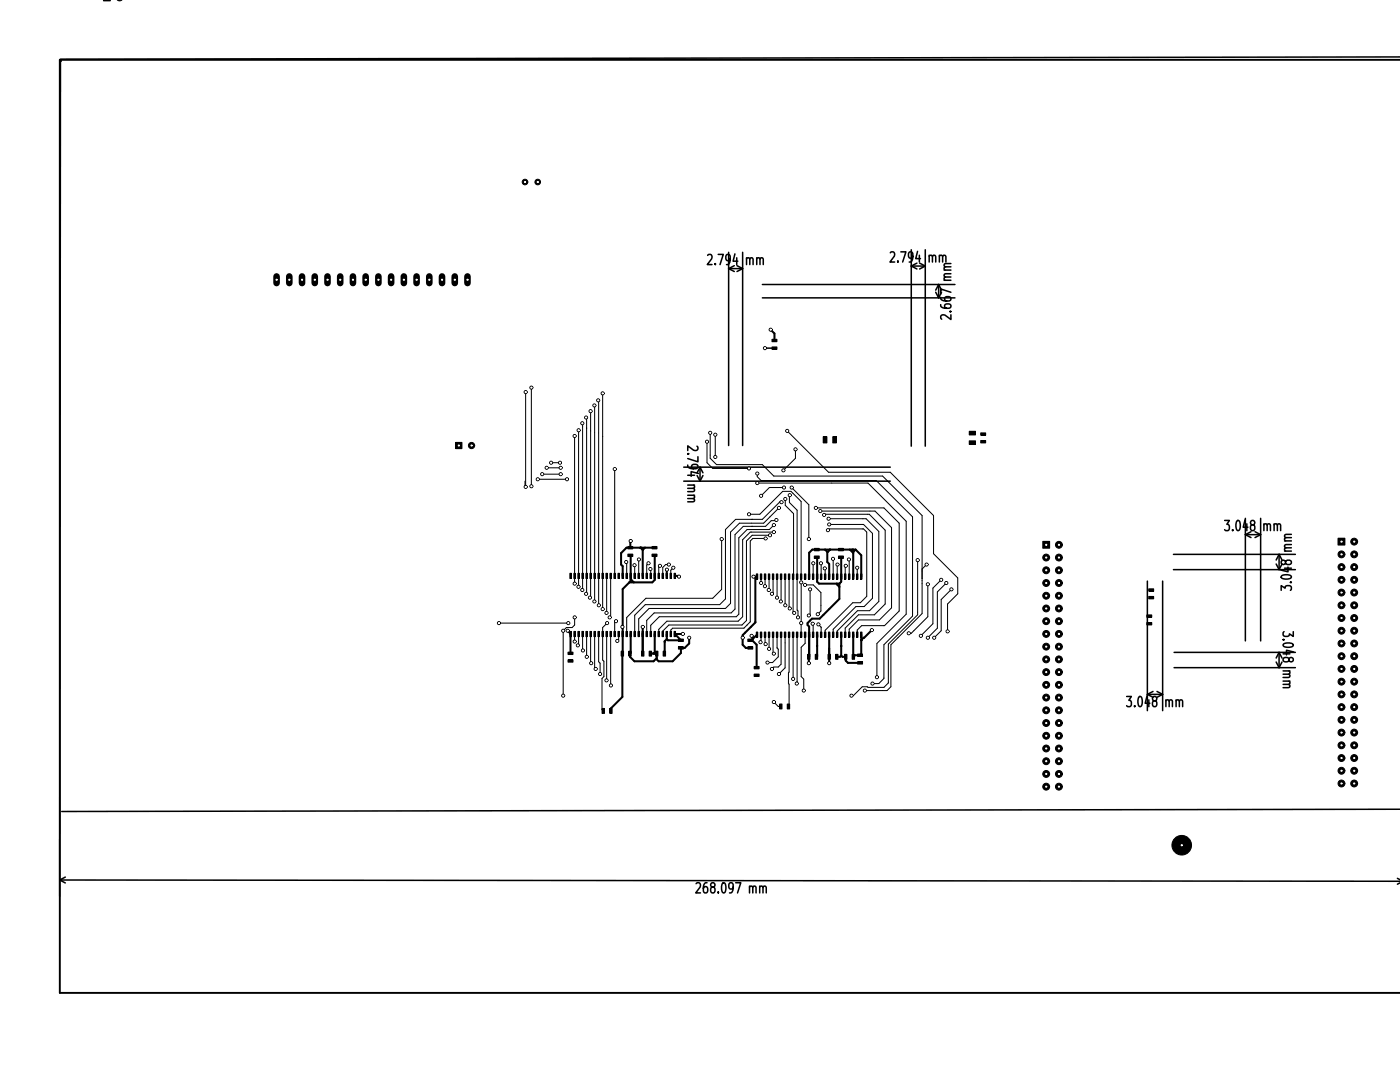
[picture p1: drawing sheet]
<svg xmlns="http://www.w3.org/2000/svg" width="279mm" height="216mm" viewBox="0 0 279 216" stroke-linecap="round" stroke-linejoin="round" font-family="sans-serif">
<g fill="none" stroke="#000" stroke-width=".3">
<path d="M12.1 11.9l-.2 166.9M279.4 11.4l-267.3 .4M141.2 51l.2-.2h.4l.2 .2 .1 .3-.9 1.5h.9M142.8 52.6v.2M143.3 50.8h1l-.6 2M145.4 53.6h2.8M145.4 50.3v38.6M145.4 53.6l1.1 .6M145.7 51.6l-.3 .4-.4-.1-.1-.3 .1-.7h.6a1.95 1.95 0 0 1-.2 1.8l-.4 .1M146.5 53l-1.1 .6M146.7 50.7l-.4 1.4h.9M147 51.4v1.4"/>
<path d="M147.1 53l1.1 .6M148.2 50.3v38.6M148.2 53.6l-1.1 .6M149 51.6l.2-.2 .4 .1v1.3M149 51.4v1.4M149.6 51.7l.3-.3 .3 .1 .1 1.3M151 51.6l.2-.2 .4 .1 .1 1.3M151 51.4v1.4M151.7 51.7l.2-.3 .4 .1v1.3M152.1 59.4h38.5M152.1 56.8h38.5M177.7 50.4l.2-.1h.4l.2 .1v.4l-.9 1.5h.9"/>
<path d="M179.2 52.1v.2M179.8 50.3h1l-.7 2M181.9 53.1h2.8M181.9 49.8v39.2M181.9 53.1l1.1 .6M182.2 51.1l-.3 .4-.5-.1-.1-.3 .1-.7h.6a1.95 1.95 0 0 1-.1 1.8l-.5 .1M183 52.5l-1.1 .6M183.1 50.2l-.3 1.4h.9M183.5 50.9v1.4M183.5 52.5l1.2 .6M184.7 49.8v39.2M184.7 53.1l-1.2 .6"/>
<path d="M185.4 51.1l.3-.2 .3 .1 .1 1.3M185.4 50.9v1.4M186.1 51.2l.2-.3 .4 .1v1.3M186.7 58.3l.6 1.1M187.3 56.8v2.6M187.3 56.8l.6 1.1M187.3 56.8l-.6 1.1M187.5 51.1l.2-.2 .3 .1 .1 1.3M187.5 50.9v1.4M187.7 59.3l.1 .5a1.94 1.94 0 0 0 1.9 .1v-.6l-.8-.1-.4 .3 .1 .4 .3 .2M187.9 58.3l-.6 1.1M188.1 51.2l.2-.3 .4 .1 .1 1.3"/>
<path d="M188.4 55.9h1.4M188.4 53.9h1.4M189.8 58.3l-2.1-.6v1M189.8 55.3h-1.3l-.1 .4 .2 .2M189.8 54.6l-1.3 .1-.1 .4 .3 .2M189.8 53.2l-1.3 .1-.1 .4 .2 .2M189.8 52.6l-1.3 .1-.1 .3 .3 .2M152.7 69.5h1.9M187.7 60.8l.1 .4a1.94 1.94 0 0 0 1.9 .2v-.6l-.8-.2-.4 .3 .1 .5 .3 .1M189.6 62.2h.2M189.8 62.8v1l-1.5-1-.4 .1-.2 .2v.4l.2 .2M136.5 93.2h41.2"/>
<path d="M136.5 96h41.2M137.3 90.6h.1M137.3 92.8l.1 .4a1.95 1.95 0 0 0 1.8 .2v-.6l-.8-.1-.4 .2v.3l.4 .3M137.3 94.8h1.3M137.3 96.8h1.3M137.3 98.8h1.3M138.3 97.4l.3 .3-.1 .3-1.2 .1M138.3 99.5l.3 .2-.1 .4h-1.2M138.4 96.8l.2 .2-.1 .4h-1.2M138.4 98.8l.2 .2-.1 .4-1.2 .1M139.1 89l.2 .2v.4l-.2 .2-.4 .1-1.4-.9v.9M139.1 94.9l.6 1.1"/>
<path d="M139.3 91.1v1.1l-2-.7M139.4 94.5l-1.5-.4v1M139.7 93.2v2.8M139.7 93.2l-.6 1.1M139.7 93.2l.6 1.1M140.3 94.9l-.6 1.1M229 116v25.8M232 116v25.8M234.2 113.7h24.3M234.2 110.6h24.3M244.4 103.8h.9l-.5 .8 .5 .2v.9l-.2 .2h-.5l-.2-.2M246 105.7v.2"/>
<path d="M246.9 103.9l.3-.1a1.54 1.54 0 0 1 0 2.1h-.2a1.66 1.66 0 0 1-.1-2zM248.5 103.8l-.4 1.4h.9M248.5 106.7h3.1M248.5 103.4v24.5M248.5 106.7l1.2 .6M248.8 104.5v1.4M249.7 106.1l-1.2 .6M249.8 104.7l-.2-.4 .2-.5h.3l.3 .2v.3l-.1 .3a.69 .69 0 0 0-.7 .4 .69 .69 0 0 0 .1 .8l.4 .1 .3-.2v-.6l-.3-.4M250.5 106.1l1.1 .6M251.6 103.4v24.5M251.6 106.7l-1.1 .6M252.2 104.7l.3-.2 .3 .1 .1 1.3"/>
<path d="M252.2 104.5v1.4M252.9 104.8l.2-.3 .4 .1v1.3M254.3 104.7l.2-.2 .4 .1v1.3M254.3 104.5v1.4M254.7 112.5l.6 1.2M254.9 104.8l.2-.3 .4 .1 .1 1.3M255.3 110.6v3.1M255.3 110.6l.6 1.1M255.3 110.6l-.6 1.1M255.7 117.8v-.9l.8 .5 .2-.5h.8l.2 .2v.5l-.2 .2M255.8 114.9a1.66 1.66 0 0 1 1.9 .1v.2a1.54 1.54 0 0 1-2 0zM255.9 112.5l-.6 1.2"/>
<path d="M256.4 113.4h1.3M256.4 110h1.3M256.4 107.9h1.3M256.6 112.1l.3-.3h.6l.2 .3-.1 .4a.69 .69 0 0 1-.8 .1 .69 .69 0 0 1-.3-.7l-.3-.1h-.3l-.2 .3v.3l.4 .2 .5-.2M257 113.2v.9l-1.4-.4M257.5 116.2h.2M257.7 109.3l-1.2 .1-.1 .3 .2 .3M257.7 108.7h-1.2l-.1 .4 .3 .2M257.7 107.3l-1.2 .1-.1 .3 .2 .2M257.7 106.6l-1.2 .1-.1 .4 .3 .2M224.8 139h1l-.5 .7 .4 .2v.9l-.2 .2h-.4l-.3-.2M227.3 139.1l.3-.1a1.54 1.54 0 0 1 0 2h-.1a1.66 1.66 0 0 1-.2-1.9z"/>
<path d="M228.9 138.9l-.4 1.4h1M229 138.6h3M229 138.6l1.1 .5M229.3 139.6v1.4M230.1 138l-1.1 .6M230.3 139.8l-.3-.3 .3-.5h.3l.2 .2 .1 .3-.2 .2a.69 .69 0 0 0-.7 .4 .69 .69 0 0 0 .1 .8l.5 .1 .2-.2 .1-.6-.3-.4M230.9 138l1.1 .6M232 138.6l-1.1 .5M232.7 139.8l.2-.2 .4 .1v1.3M232.7 139.6v1.4M233.3 139.9l.3-.3 .3 .1 .1 1.3M234.3 130.2h24.2"/>
<path d="M234.3 133.2h24.2M234.7 139.8l.2-.2 .4 .1 .1 1.3M234.7 139.6v1.4M235.4 139.9l.2-.3 .3 .1 .1 1.3M254.7 132.1l.6 1.1M255.3 130.2v3M255.3 130.2l-.6 1.1M255.3 130.2l.6 1.1M255.9 132.1l-.6 1.1M256.1 127.6h.2M256.1 130.5h1.3M256.1 133.9h1.3"/>
<path d="M256.1 135.9h1.3M256.2 128.5a1.66 1.66 0 0 1 1.9 .2v.1a1.54 1.54 0 0 1-2 0zM256.3 126l-.2 .3v.4l.4 .3 .6-.1 .2-.4 .8 .5v-1M257.1 134.5l.3 .2-.1 .4-1.2 .1M257.1 136.6l.3 .2-.1 .3-1.2 .1M257.2 131.5l.4-.3 .5 .3v.3l-.2 .2-.3 .1-.3-.2a.69 .69 0 0 0-.3-.7 .69 .69 0 0 0-.8 .1l-.1 .5 .2 .2 .5 .1 .4-.3M257.2 133.9l.2 .2-.1 .4h-1.2M257.2 135.9l.2 .2-.1 .4-1.2 .1M258.2 130.1l-1.5-.4v1M226.4 140.8v.2M11.9 175.6l267.5 .2M11.9 175.6l1.1 .6"/>
<path d="M13 175l-1.1 .6M138.9 176.3l.2-.2h.4l.2 .2 .1 .4-1 1.5h1M141.1 176.1l-.4 .1a1.94 1.94 0 0 0-.2 1.9h.6l.1-.8-.2-.4-.5 .1-.1 .3M142.1 177l-.3-.4 .3-.5h.3l.2 .2 .1 .3-.2 .3a.69 .69 0 0 0-.7 .4 .69 .69 0 0 0 .2 .8l.4 .1 .2-.2 .1-.6-.3-.4M143.3 178v.2M144.2 176.2l.3-.1a1.54 1.54 0 0 1 0 2.1h-.1a1.66 1.66 0 0 1-.2-2zM146.3 177l-.3 .4-.4-.1-.2-.3 .2-.8h.6a1.95 1.95 0 0 1-.2 1.9l-.4 .1M146.8 176.1h1l-.6 2.1M149.6 177l.2-.2 .4 .1v1.3M149.6 176.8v1.4M150.2 177.1l.3-.3 .3 .1 .1 1.3M151.6 177l.2-.2 .4 .1 .1 1.3"/>
<path d="M151.6 176.8v1.4M152.3 177.1l.2-.3 .3 .1 .1 1.3M278.9 175.3l.5 .3M279.4 176.1l-.5 .3M279.4 161.5l-267.1 .4"/>
</g>
<path d="M11.9 11.9l.3 .3M11.9 11.9v186.2h267.5M11.9 11.9h267.5" fill="none" stroke="#000" stroke-width=".38"/>
<g fill="#000">
<path d="M23.2 -.1h1.4a1.15 1.15 0 0 1-1.4 0zM20.7 0h1.3v.2h-1.3zM154.1 67.7h1v.5h-1zM154.1 69.2h1v.5h-1zM90.9 88.3h1.3v1.2h-1.3zM164.3 87.1h.7v1.3h-.7zM166.2 87.1h.7v1.3h-.7zM193.4 86.1h1.3v.7h-1.3zM193.4 88h1.3v.7h-1.3zM195.7 86.4h1v.5h-1zM195.7 87.9h1v.5h-1zM113.7 114.4h.3v1h-.3z"/>
<path d="M114.5 114.4h.3v1h-.3zM115.3 114.4h.3v1h-.3zM116.1 114.4h.3v1h-.3zM116.9 114.4h.3v1h-.3zM117.7 114.4h.3v1h-.3zM118.5 114.4h.3v1h-.3zM119.3 114.4h.3v1h-.3zM120.1 114.4h.3v1h-.3zM120.9 114.4h.3v1h-.3zM121.7 114.4h.3v1h-.3zM122.5 114.4h.3v1h-.3zM123.3 114.4h.3v1h-.3z"/>
<path d="M124.1 114.4h.3v1h-.3zM124.9 114.4h.3v1h-.3zM125.3 110.6h1v.4h-1zM125.3 109h1v.5h-1zM125.7 114.4h.3v1h-.3zM126.5 114.4h.3v1h-.3zM127.3 114.4h.3v1h-.3zM128.1 114.4h.3v1h-.3zM128.9 114.4h.3v1h-.3zM129.7 114.4h.3v1h-.3zM130.1 110.6h1v.4h-1zM130.1 109h1v.5h-1z"/>
<path d="M130.5 114.4h.3v1h-.3zM131.3 114.4h.3v1h-.3zM132.1 114.4h.3v1h-.3zM132.9 114.4h.3v1h-.3zM133.7 114.4h.3v1h-.3zM134.5 114.4h.3v1h-.3zM150.9 114.5h.3v1.1h-.3zM151.7 114.5h.3v1.1h-.3zM152.5 114.5h.3v1.1h-.3zM153.3 114.5h.3v1.1h-.3zM154.1 114.5h.3v1.1h-.3zM154.9 114.5h.3v1.1h-.3z"/>
<path d="M155.7 114.5h.3v1.1h-.3zM156.5 114.5h.3v1.1h-.3zM157.3 114.5h.3v1.1h-.3zM158.1 114.5h.3v1.1h-.3zM158.9 114.5h.3v1.1h-.3zM159.7 114.5h.3v1.1h-.3zM160.5 114.5h.3v1.1h-.3zM161.3 114.5h.3v1.1h-.3zM162.1 114.5h.3v1.1h-.3zM162.5 110.9h1v.5h-1zM162.5 109.4h1v.5h-1zM162.9 114.5h.3v1.1h-.3z"/>
<path d="M163.7 114.5h.3v1.1h-.3zM164.5 114.5h.3v1.1h-.3zM165.3 114.5h.3v1.1h-.3zM166.1 114.5h.3v1.1h-.3zM166.9 114.5h.3v1.1h-.3zM167.3 110.9h1v.5h-1zM167.3 109.4h1v.5h-1zM167.7 114.5h.3v1.1h-.3zM168.5 114.5h.3v1.1h-.3zM169.3 114.5h.3v1.1h-.3zM170.1 114.5h.3v1.1h-.3zM170.9 114.5h.3v1.1h-.3z"/>
<path d="M171.7 114.5h.3v1.1h-.3zM208.1 108h1.4v1.4h-1.4zM229.2 119h1v.5h-1zM229.2 117.5h1v.5h-1zM267 107.4h1.4v1.4h-1.4zM113.4 130.1h1v.5h-1zM113.4 131.6h1v.5h-1zM113.7 126h.3v1h-.3zM114.5 126h.3v1h-.3zM115.3 126h.3v1h-.3zM116.1 126h.3v1h-.3zM116.9 126h.3v1h-.3z"/>
<path d="M117.7 126h.3v1h-.3zM118.5 126h.3v1h-.3zM119.3 126h.3v1h-.3zM120.1 126h.3v1h-.3zM120.9 126h.3v1h-.3zM121.7 126h.3v1h-.3zM122.5 126h.3v1h-.3zM123.3 126h.3v1h-.3zM124 129.9h.4v1h-.4zM124.1 126h.3v1h-.3zM124.9 126h.3v1h-.3zM125.5 129.9h.5v1h-.5z"/>
<path d="M125.7 126h.3v1h-.3zM126.5 126h.3v1h-.3zM127.3 126h.3v1h-.3zM128 129.9h.5v1h-.5zM128.1 126h.3v1h-.3zM128.9 126h.3v1h-.3zM129.6 129.9h.4v1h-.4zM129.7 126h.3v1h-.3zM130.5 126h.3v1h-.3zM130.8 129.9h.5v1h-.5zM131.3 126h.3v1h-.3zM132.1 126h.3v1h-.3z"/>
<path d="M132.3 129.9h.5v1h-.5zM132.9 126h.3v1h-.3zM133.7 126h.3v1h-.3zM134.5 126h.3v1h-.3zM135.4 127.5h1v.5h-1zM135.4 129h1v.5h-1zM149.2 127.5h1v.5h-1zM149.2 129h1v.5h-1zM150.5 134.5h1v.5h-1zM150.5 133h1v.5h-1zM150.9 126.1h.3v1.1h-.3zM151.7 126.1h.3v1.1h-.3z"/>
<path d="M152.5 126.1h.3v1.1h-.3zM153.3 126.1h.3v1.1h-.3zM154.1 126.1h.3v1.1h-.3zM154.9 126.1h.3v1.1h-.3zM155.7 126.1h.3v1.1h-.3zM156.5 126.1h.3v1.1h-.3zM157.3 126.1h.3v1.1h-.3zM158.1 126.1h.3v1.1h-.3zM158.9 126.1h.3v1.1h-.3zM159.7 126.1h.3v1.1h-.3zM160.5 126.1h.3v1.1h-.3zM161.2 130.6h.5v1h-.5z"/>
<path d="M161.3 126.1h.3v1.1h-.3zM162.1 126.1h.3v1.1h-.3zM162.7 130.6h.5v1h-.5zM162.9 126.1h.3v1.1h-.3zM163.7 126.1h.3v1.1h-.3zM164.5 126.1h.3v1.1h-.3zM165.2 130.6h.5v1h-.5zM165.3 126.1h.3v1.1h-.3zM166.1 126.1h.3v1.1h-.3zM166.8 130.6h.4v1h-.4zM166.9 126.1h.3v1.1h-.3zM167.7 126.1h.3v1.1h-.3z"/>
<path d="M168.5 126.1h.3v1.1h-.3zM168.5 130.6h.5v1h-.5zM169.3 126.1h.3v1.1h-.3zM170.1 130.6h.4v1h-.4zM170.1 126.1h.3v1.1h-.3zM170.9 126.1h.3v1.1h-.3zM171.1 130.5h1v.5h-1zM171.1 132h1v.5h-1zM171.7 126.1h.3v1.1h-.3zM228.9 122.7h1v.5h-1zM228.9 124.2h1v.5h-1zM120.2 141.4h.4v1h-.4z"/>
<path d="M121.7 141.4h.5v1h-.5zM155.6 140.5h.5v1h-.5zM157.1 140.5h.5v1h-.5z"/>
<circle cx="104.8" cy="36.3" r=".56"/>
<circle cx="107.3" cy="36.3" r=".56"/>
<circle cx="104.9" cy="78.2" r=".3"/>
<circle cx="106" cy="77.3" r=".3"/>
<circle cx="119.4" cy="79.9" r=".3"/>
<circle cx="120.3" cy="78.5" r=".3"/>
<circle cx="152.7" cy="69.5" r=".3"/>
<circle cx="153.8" cy="65.8" r=".3"/>
<circle cx="94.1" cy="88.9" r=".62"/>
<circle cx="104.9" cy="97.2" r=".3"/>
<circle cx="106" cy="97" r=".3"/>
<circle cx="107.3" cy="95.6" r=".3"/>
<circle cx="108.2" cy="94.6" r=".3"/>
<circle cx="109.1" cy="93.3" r=".3"/>
<circle cx="110" cy="92.3" r=".3"/>
<circle cx="111.8" cy="92.3" r=".3"/>
<circle cx="111.9" cy="94.6" r=".3"/>
<circle cx="111.9" cy="93.3" r=".3"/>
<circle cx="113.2" cy="95.6" r=".3"/>
<circle cx="114.7" cy="87" r=".3"/>
<circle cx="115.5" cy="85.9" r=".3"/>
<circle cx="116.2" cy="84.5" r=".3"/>
<circle cx="117" cy="83.3" r=".3"/>
<circle cx="117.9" cy="82" r=".3"/>
<circle cx="118.6" cy="80.9" r=".3"/>
<circle cx="122.7" cy="93.6" r=".3"/>
<circle cx="141.1" cy="88.1" r=".3"/>
<circle cx="141.7" cy="86.4" r=".3"/>
<circle cx="142.7" cy="91.2" r=".3"/>
<circle cx="142.7" cy="86.7" r=".3"/>
<circle cx="149.5" cy="93.5" r=".3"/>
<circle cx="151.1" cy="96.4" r=".3"/>
<circle cx="151.1" cy="94.5" r=".3"/>
<circle cx="151.9" cy="98.9" r=".3"/>
<circle cx="156.3" cy="93.9" r=".3"/>
<circle cx="156.5" cy="97.3" r=".3"/>
<circle cx="156.7" cy="99.6" r=".3"/>
<circle cx="157.1" cy="86" r=".3"/>
<circle cx="157.6" cy="98.8" r=".3"/>
<circle cx="158" cy="97.3" r=".3"/>
<circle cx="158.7" cy="89.7" r=".3"/>
<circle cx="114.7" cy="116.5" r=".3"/>
<circle cx="115.4" cy="117.1" r=".3"/>
<circle cx="116.2" cy="117.7" r=".3"/>
<circle cx="117" cy="118.5" r=".3"/>
<circle cx="117.7" cy="119.3" r=".3"/>
<circle cx="125" cy="112.1" r=".3"/>
<circle cx="125.9" cy="108" r=".3"/>
<circle cx="126.6" cy="112.8" r=".3"/>
<circle cx="127.5" cy="111.6" r=".3"/>
<circle cx="129.4" cy="112.4" r=".3"/>
<circle cx="129.8" cy="113.5" r=".3"/>
<circle cx="131.7" cy="112.9" r=".3"/>
<circle cx="133.1" cy="113.7" r=".3"/>
<circle cx="133.5" cy="112.6" r=".3"/>
<circle cx="134.4" cy="113.3" r=".3"/>
<circle cx="135.5" cy="115.1" r=".3"/>
<circle cx="144" cy="107.6" r=".3"/>
<circle cx="149.5" cy="102.6" r=".3"/>
<circle cx="150.4" cy="115.1" r=".3"/>
<circle cx="151.9" cy="116.3" r=".3"/>
<circle cx="152.7" cy="117" r=".3"/>
<circle cx="152.8" cy="107.4" r=".3"/>
<circle cx="153.4" cy="117.7" r=".3"/>
<circle cx="153.7" cy="106.8" r=".3"/>
<circle cx="154.1" cy="118.5" r=".3"/>
<circle cx="154.4" cy="106.2" r=".3"/>
<circle cx="154.4" cy="104.8" r=".3"/>
<circle cx="154.9" cy="103.8" r=".3"/>
<circle cx="155.1" cy="119.3" r=".3"/>
<circle cx="155.4" cy="101.3" r=".3"/>
<circle cx="156" cy="100.2" r=".3"/>
<circle cx="159.9" cy="116.2" r=".3"/>
<circle cx="160.7" cy="116.7" r=".3"/>
<circle cx="161.4" cy="107.6" r=".3"/>
<circle cx="161.7" cy="117.6" r=".3"/>
<circle cx="162.3" cy="112.4" r=".3"/>
<circle cx="162.8" cy="101.3" r=".3"/>
<circle cx="163.7" cy="102" r=".3"/>
<circle cx="163.8" cy="112.4" r=".3"/>
<circle cx="164.5" cy="102.7" r=".3"/>
<circle cx="164.6" cy="113.4" r=".3"/>
<circle cx="165.2" cy="105.8" r=".3"/>
<circle cx="165.4" cy="103.5" r=".3"/>
<circle cx="165.5" cy="104.6" r=".3"/>
<circle cx="166.2" cy="111.5" r=".3"/>
<circle cx="167.1" cy="112.6" r=".3"/>
<circle cx="168.8" cy="112.9" r=".3"/>
<circle cx="169.4" cy="111.6" r=".3"/>
<circle cx="171.1" cy="113.3" r=".3"/>
<circle cx="183.1" cy="111.8" r=".3"/>
<circle cx="184.9" cy="112.6" r=".3"/>
<circle cx="185.2" cy="116.6" r=".3"/>
<circle cx="187.8" cy="115.7" r=".3"/>
<circle cx="188.8" cy="116.3" r=".3"/>
<circle cx="189.9" cy="117.6" r=".3"/>
<circle cx="208.8" cy="118.9" r=".69"/>
<circle cx="208.8" cy="113.8" r=".69"/>
<circle cx="208.8" cy="111.3" r=".69"/>
<circle cx="208.8" cy="116.3" r=".69"/>
<circle cx="211.3" cy="113.8" r=".69"/>
<circle cx="211.3" cy="108.7" r=".69"/>
<circle cx="211.3" cy="118.9" r=".69"/>
<circle cx="211.3" cy="111.3" r=".69"/>
<circle cx="211.3" cy="116.3" r=".69"/>
<circle cx="267.7" cy="113.2" r=".69"/>
<circle cx="267.7" cy="115.7" r=".69"/>
<circle cx="267.7" cy="110.6" r=".69"/>
<circle cx="267.7" cy="118.2" r=".69"/>
<circle cx="270.3" cy="110.6" r=".69"/>
<circle cx="270.3" cy="118.2" r=".69"/>
<circle cx="270.3" cy="108.1" r=".69"/>
<circle cx="270.3" cy="113.2" r=".69"/>
<circle cx="270.3" cy="115.7" r=".69"/>
<circle cx="99.6" cy="124.3" r=".3"/>
<circle cx="112.4" cy="138.8" r=".3"/>
<circle cx="112.4" cy="125.9" r=".3"/>
<circle cx="113.3" cy="125.9" r=".3"/>
<circle cx="113.4" cy="124.3" r=".3"/>
<circle cx="114.7" cy="128" r=".3"/>
<circle cx="114.7" cy="123.2" r=".3"/>
<circle cx="115.3" cy="128.8" r=".3"/>
<circle cx="116.3" cy="129.8" r=".3"/>
<circle cx="117.1" cy="131.1" r=".3"/>
<circle cx="118" cy="132.3" r=".3"/>
<circle cx="118.6" cy="120" r=".3"/>
<circle cx="118.9" cy="133.5" r=".3"/>
<circle cx="119.5" cy="120.8" r=".3"/>
<circle cx="119.8" cy="134.5" r=".3"/>
<circle cx="120.3" cy="121.5" r=".3"/>
<circle cx="121" cy="135.8" r=".3"/>
<circle cx="121" cy="122.3" r=".3"/>
<circle cx="121.2" cy="124.3" r=".3"/>
<circle cx="121.7" cy="123.2" r=".3"/>
<circle cx="121.9" cy="136.8" r=".3"/>
<circle cx="122.9" cy="124" r=".3"/>
<circle cx="123.2" cy="127.9" r=".3"/>
<circle cx="124.2" cy="125.1" r=".3"/>
<circle cx="128.3" cy="125.1" r=".3"/>
<circle cx="132.7" cy="128" r=".2"/>
<circle cx="136.3" cy="126.5" r=".3"/>
<circle cx="137.5" cy="127.3" r=".3"/>
<circle cx="148.2" cy="127.3" r=".3"/>
<circle cx="150" cy="126.9" r=".3"/>
<circle cx="151.8" cy="128.1" r=".3"/>
<circle cx="152.8" cy="128.5" r=".3"/>
<circle cx="153.2" cy="132.2" r=".3"/>
<circle cx="153.5" cy="129.5" r=".3"/>
<circle cx="154.1" cy="133.5" r=".3"/>
<circle cx="154.4" cy="130.4" r=".3"/>
<circle cx="155.4" cy="134.5" r=".3"/>
<circle cx="155.8" cy="120" r=".3"/>
<circle cx="156.7" cy="120.8" r=".3"/>
<circle cx="157.6" cy="121.4" r=".3"/>
<circle cx="158.3" cy="135.5" r=".3"/>
<circle cx="158.5" cy="122.3" r=".3"/>
<circle cx="159" cy="136.4" r=".3"/>
<circle cx="159.3" cy="123.2" r=".3"/>
<circle cx="159.9" cy="124.3" r=".3"/>
<circle cx="160.4" cy="137.8" r=".3"/>
<circle cx="161.4" cy="122.8" r=".3"/>
<circle cx="161.4" cy="132.3" r=".3"/>
<circle cx="162.2" cy="124.5" r=".3"/>
<circle cx="163.2" cy="122.6" r=".3"/>
<circle cx="163.3" cy="124.6" r=".3"/>
<circle cx="165.5" cy="132.3" r=".3"/>
<circle cx="169.9" cy="138.8" r=".3"/>
<circle cx="172.6" cy="137.8" r=".3"/>
<circle cx="174" cy="125.7" r=".3"/>
<circle cx="174.1" cy="136.4" r=".3"/>
<circle cx="175" cy="135.1" r=".3"/>
<circle cx="181.4" cy="126.4" r=".3"/>
<circle cx="183.8" cy="126.9" r=".3"/>
<circle cx="185.2" cy="127.3" r=".3"/>
<circle cx="186.4" cy="127.3" r=".3"/>
<circle cx="189.1" cy="126" r=".3"/>
<circle cx="208.8" cy="129" r=".69"/>
<circle cx="208.8" cy="136.7" r=".69"/>
<circle cx="208.8" cy="124" r=".69"/>
<circle cx="208.8" cy="131.6" r=".69"/>
<circle cx="208.8" cy="139.2" r=".69"/>
<circle cx="208.8" cy="121.4" r=".69"/>
<circle cx="208.8" cy="126.5" r=".69"/>
<circle cx="208.8" cy="134.1" r=".69"/>
<circle cx="211.3" cy="134.1" r=".69"/>
<circle cx="211.3" cy="136.7" r=".69"/>
<circle cx="211.3" cy="124" r=".69"/>
<circle cx="211.3" cy="139.2" r=".69"/>
<circle cx="211.3" cy="131.6" r=".69"/>
<circle cx="211.3" cy="129" r=".69"/>
<circle cx="211.3" cy="121.4" r=".69"/>
<circle cx="211.3" cy="126.5" r=".69"/>
<circle cx="267.7" cy="125.9" r=".69"/>
<circle cx="267.7" cy="120.8" r=".69"/>
<circle cx="267.7" cy="136" r=".69"/>
<circle cx="267.7" cy="123.3" r=".69"/>
<circle cx="267.7" cy="138.6" r=".69"/>
<circle cx="267.7" cy="130.9" r=".69"/>
<circle cx="267.7" cy="128.4" r=".69"/>
<circle cx="267.7" cy="133.5" r=".69"/>
<circle cx="270.3" cy="133.5" r=".69"/>
<circle cx="270.3" cy="138.6" r=".69"/>
<circle cx="270.3" cy="123.3" r=".69"/>
<circle cx="270.3" cy="125.9" r=".69"/>
<circle cx="270.3" cy="120.8" r=".69"/>
<circle cx="270.3" cy="136" r=".69"/>
<circle cx="270.3" cy="128.4" r=".69"/>
<circle cx="270.3" cy="130.9" r=".69"/>
<circle cx="154.4" cy="140.1" r=".3"/>
<circle cx="208.8" cy="141.7" r=".69"/>
<circle cx="208.8" cy="144.3" r=".69"/>
<circle cx="208.8" cy="157" r=".69"/>
<circle cx="208.8" cy="154.4" r=".69"/>
<circle cx="208.8" cy="146.8" r=".69"/>
<circle cx="208.8" cy="149.4" r=".69"/>
<circle cx="208.8" cy="151.9" r=".69"/>
<circle cx="211.3" cy="141.7" r=".69"/>
<circle cx="211.3" cy="144.3" r=".69"/>
<circle cx="211.3" cy="154.4" r=".69"/>
<circle cx="211.3" cy="151.9" r=".69"/>
<circle cx="211.3" cy="157" r=".69"/>
<circle cx="211.3" cy="146.8" r=".69"/>
<circle cx="211.3" cy="149.4" r=".69"/>
<circle cx="267.7" cy="143.6" r=".69"/>
<circle cx="267.7" cy="141.1" r=".69"/>
<circle cx="267.7" cy="146.2" r=".69"/>
<circle cx="267.7" cy="151.3" r=".69"/>
<circle cx="267.7" cy="148.7" r=".69"/>
<circle cx="267.7" cy="156.3" r=".69"/>
<circle cx="267.7" cy="153.8" r=".69"/>
<circle cx="270.3" cy="141.1" r=".69"/>
<circle cx="270.3" cy="143.6" r=".69"/>
<circle cx="270.3" cy="151.3" r=".69"/>
<circle cx="270.3" cy="148.7" r=".69"/>
<circle cx="270.3" cy="153.8" r=".69"/>
<circle cx="270.3" cy="146.2" r=".69"/>
<circle cx="270.3" cy="156.3" r=".69"/>
<circle cx="235.8" cy="168.7" r="1.96"/>
</g>
<g fill="none" stroke="#000" stroke-width=".2">
<path d="M22 -.1v.3h-1.3v-.3M24.4 -.1v.1a.68 .68 0 0 1-1 0M104.9 78.2v19l-.1-.2v-1M106 77.3v19.7M119.4 79.9l.1 40.9M120.3 78.5h.1M120.3 78.5v43M154.1 67.7h1v.5h-1zM154.1 69.2h1v.5h-1zM90.9 88.3h1.3v1.2h-1.3zM107.3 95.6h5.9M108.2 94.6h3.7"/>
<path d="M109.1 93.3h2.8M110 92.3h1.8M114.7 87v29.5M115.5 85.9l-.1 31.2M116.2 84.5v33.2M117 83.3l.1 .1v35l-.1 .1M117.9 82v37.1l-.2 .2M118.6 80.9v39.1M122.7 93.6h.1M122.7 93.6v21.3M141.1 88.1v4.2l1.1 1.2h7.3M141.7 86.4v5l1.3 1.3h9.1l2.3 2.3h21.7l7.9 7.9v19.5l-6.2 6.3v8.3l-.8 .8h-4.4"/>
<path d="M142.7 86.7v4.5M151.1 94.5v.6l.8 .8h23l7.2 7.2v19.8l-5.7 5.8v6.7l-1 1h-1.3M151.1 96.4h22.1l7.6 7.6v18.6l-5.8 5.8v6.7M156.5 97.3h-3l-1.6 1.6M156.7 99.6v1.2l1.7 1.7-.1 19.6 .2 .2M157.1 86l8.3 8.2h12.3l8.6 8.7v7.6l4.8 4.8v3.2l-2 2v5.5M157.6 98.8l-.1 1.5 1.6 1.5v19.9l.2 .2v1.3M158 97.3l3.4 3.4v6.9M158.8 89.7v1.7l-2.5 2.5M164.3 87.1h.7v1.3h-.7zM166.2 87.1h.7v1.3h-.7zM193.4 86.1h1.3v.7h-1.3z"/>
<path d="M193.4 88h1.3v.7h-1.3zM195.7 86.4h1v.5h-1zM195.7 87.9h1v.5h-1zM113.7 114.4h.3v1h-.3zM114.5 114.4h.3v1h-.3zM115.3 114.4h.3v1h-.3zM116.1 114.4h.3v1h-.3zM116.9 114.4h.3v1h-.3zM117.7 114.4h.3v1h-.3zM118.5 114.4h.3v1h-.3zM119.3 114.4h.3v1h-.3zM120.1 114.4h.3v1h-.3z"/>
<path d="M120.9 114.4h.3v1h-.3zM121.1 114.9l-.1 7.4M121.7 114.4h.3v1h-.3zM121.9 114.9v8.1l-.2 .2M122.5 114.4h.3v1h-.3zM123.3 114.4h.3v1h-.3zM124.1 114.4h.3v1h-.3zM124.9 114.4h.3v1h-.3zM125 112.1l.1 2.8M125.3 110.6h1v.4h-1zM125.3 109h1v.5h-1zM125.7 114.4h.3v1h-.3z"/>
<path d="M126.5 114.4h.3v1h-.3zM126.6 112.8l.1 2.1M127.3 114.4h.3v1h-.3zM127.5 111.6v3.3M128.1 114.4h.3v1h-.3zM128.9 114.4h.3v1h-.3zM129.4 112.4l-.3 .3v2.2M129.7 114.4h.3v1h-.3zM129.8 113.5l.1 1.4M130.1 110.6h1v.4h-1zM130.1 109h1v.5h-1zM130.5 114.4h.3v1h-.3z"/>
<path d="M131.3 114.4h.3v1h-.3zM131.7 112.9l-.2 .2v1.8M132.1 114.4h.3v1h-.3zM132.9 114.4h.3v1h-.3zM133.5 112.6h-.7l-.5 .6v1.7M133.7 114.4h.3v1h-.3zM134.4 113.3l-.5 .5v1.1M134.5 114.4h.3v1h-.3zM144 107.6v10l-1.8 1.8h-13.3l-3.8 3.8v3.3M149.5 102.6h2.1l4.6-4.6h1.7l2 2.1v14.9M150.9 114.5h.3v1.1h-.3zM151.7 114.5h.3v1.1h-.3z"/>
<path d="M151.9 115v1.3M152.5 114.5h.3v1.1h-.3zM152.7 115v1.9M152.7 116.9v.1M152.8 107.4h-2.6l-.5 .6v16.1l-1.2 1.2h-14.3l-.3 .4v.8M153.3 114.5h.3v1.1h-.3zM153.5 115l-.1 2.7M153.7 106.8h-3.6l-1.1 1.2v15.8l-.9 .9h-14.6l-1.2 1.2v.6M154.1 114.5h.3v1.1h-.3zM154.3 115v3.3l-.2 .2M154.4 104.8l-.9 .9h-4.4l-1.7 1.6v15.3l-.5 .5h-15.3l-1.7 1.7v1.7M154.4 106.2h-4.7l-1.5 1.5v15.4l-.9 .9h-14.2l-1.6 1.6v.9"/>
<path d="M154.9 114.5h.3v1.1h-.3zM154.9 103.8l-.1 .1h-.9l-1.1 1.1h-4.5l-1.6 1.7v14.8l-.8 .8h-15.3l-1.5 1.5v2.7M155.1 119.2v.1M155.1 115v4.2M155.4 101.3l-3 3.1h-4.8l-1.8 1.8v14.2l-1 1h-15.3l-2 2.1v3M155.7 114.5h.3v1.1h-.3zM155.8 120h.1M155.9 115l-.1 5M156 100.2l-.3-.1-3.6 3.5h-5.3l-2 2.1v13.8l-1.2 1.2h-14.8l-2.1 2.1v3.7M156.5 114.5h.3v1.1h-.3zM156.7 115v5.8M157.3 114.5h.3v1.1h-.3z"/>
<path d="M157.5 115v6l.1 .4M158.1 114.5h.3v1.1h-.3zM158.9 114.5h.3v1.1h-.3zM159.7 114.5h.3v1.1h-.3zM159.9 116.2v10.4M160.5 114.5h.3v1.1h-.3zM160.7 116.7h1.6l1.5 1.5v3.7l-.6 .7M161.3 114.5h.3v1.1h-.3zM161.7 117.6v5l-.3 .2M162.1 114.5h.3v1.1h-.3zM162.3 112.4v2.6M162.3 112.4h.1"/>
<path d="M162.5 110.9h1v.5h-1zM162.5 109.4h1v.5h-1zM162.8 101.3h13.6l3.1 3.1v17.5l-3 2.9h-4.5l-.9 .9v.9M162.9 114.5h.3v1.1h-.3zM163.7 102h10.9l3.3 3.3v16l-2.4 2.4h-4.2l-1.8 1.8v1.1M163.7 114.5h.3v1.1h-.3zM163.8 112.4l.1 2.6M164.5 102.7l.1-.1h8.9l3.2 3.2v14.7l-2.2 2.2h-3.2l-2.6 2.6v1.3M164.5 114.5h.3v1.1h-.3zM164.6 113.4l.1 1.6M165.2 105.8l.3-.3h6.8l.7 .7v12.8l-1.3 1.3h-1.5l-5.5 5.5v.8M165.3 114.5h.3v1.1h-.3z"/>
<path d="M165.4 103.5h7.4l2.6 2.5v14l-1.9 1.9h-2.4l-4 4v.7M165.5 104.6h6.8l1.8 1.8v13l-1.6 1.6h-1.7l-4.5 4.6v1M166.1 114.5h.3v1.1h-.3zM166.2 111.5l.1 3.5M166.9 114.5h.3v1.1h-.3zM167.1 112.6v2.4M167.3 110.9h1v.5h-1zM167.3 109.4h1v.5h-1zM167.7 114.5h.3v1.1h-.3zM168.5 114.5h.3v1.1h-.3zM168.8 112.9l-.1 2.1M169.3 114.5h.3v1.1h-.3z"/>
<path d="M169.4 111.6l.1 3.4M170.1 114.5h.3v1.1h-.3zM170.9 114.5h.3v1.1h-.3zM171.1 113.3h.1M171.1 113.3v1.7M171.7 114.5h.3v1.1h-.3zM183.1 111.8v10.9l-5.8 5.8v7.8l-.9 .9-4.3-.2-1.8 1.8h-.4M184.9 112.6l-.9 .9M185.2 116.6v6.5l-3.3 3.3h-.5M187.8 115.7l-1.6 1.6v7.2l-2.4 2.4M188.8 116.3l-1.7 1.8v7.2l-1.9 2M189.9 117.6l-2.1 2v6.3l-1.4 1.4"/>
<path d="M208.1 108h1.4v1.4h-1.4zM229.2 119h1v.5h-1zM229.2 117.5h1v.5h-1zM267 107.4h1.4v1.4h-1.4zM99.6 124.3h13.8M113.4 130.1h1v.5h-1zM113.4 131.6h1v.5h-1zM113.7 126h.3v1h-.3zM114.5 126h.3v1h-.3zM114.7 126.5v1.5M114.7 123.2v1.5l-.5 .5h-1.2l-.6 .7v12.9M115.3 126h.3v1h-.3z"/>
<path d="M115.5 126.5v2.1l-.2 .2M116.1 126h.3v1h-.3zM116.3 126.5v3.3M116.9 126h.3v1h-.3zM117.1 126.5v4.6M117.7 126h.3v1h-.3zM117.9 126.5v5.7l.1 .1M118.5 126h.3v1h-.3zM118.7 126.5v6.8l.2 .2M119.3 126h.3v1h-.3zM119.5 126.5v5.5l.3 .3v2.2M120.1 126h.3v1h-.3z"/>
<path d="M120.3 121.5h.1M120.9 126h.3v1h-.3zM121.1 126.5l-.1 9.3M121.2 124.3l-.9 .9v6.5l.2 .3v3l-.4 .4v6.2l.3 .3M121.7 126h.3v1h-.3zM121.9 126.5v10.3M122.5 126h.3v1h-.3zM122.9 124l-.2 .2v2.3M123.3 126h.3v1h-.3zM123.5 126.5v1.1l-.3 .3M124 129.9h.4v1h-.4zM124.1 126h.3v1h-.3z"/>
<path d="M124.9 126h.3v1h-.3zM125.5 129.9h.5v1h-.5zM125.7 126h.3v1h-.3zM126.5 126h.3v1h-.3zM127.3 126h.3v1h-.3zM128 129.9h.5v1h-.5zM128.1 126h.3v1h-.3zM128.9 126h.3v1h-.3zM129.6 129.9h.4v1h-.4zM129.7 126h.3v1h-.3zM130.5 126h.3v1h-.3zM130.8 129.9h.5v1h-.5z"/>
<path d="M131.3 126h.3v1h-.3zM132.1 126h.3v1h-.3zM132.3 129.9h.5v1h-.5zM132.9 126h.3v1h-.3zM133.7 126h.3v1h-.3zM134.5 126h.3v1h-.3zM135.4 127.5h1v.5h-1zM135.4 129h1v.5h-1zM149.2 127.5h1v.5h-1zM149.2 129h1v.5h-1zM150.5 134.5h1v.5h-1zM150.5 133h1v.5h-1z"/>
<path d="M150.9 126.1h.3v1.1h-.3zM151.7 126.1h.3v1.1h-.3zM151.9 126.6v1.4l-.1 .1M152.5 126.1h.3v1.1h-.3zM152.7 126.6l.1 1.9M153.3 126.1h.3v1.1h-.3zM153.5 126.6l-.1 2.9M154.1 126.1h.3v1.1h-.3zM154.3 126.6v3.7l.1 .1M154.9 126.1h.3v1.1h-.3zM155.1 129.3l.2 .2v1.6l-1.1 1.1h-1M155.1 126.6v2.7"/>
<path d="M155.1 129.3h.1M155.7 126.1h.3v1.1h-.3zM155.9 126.6v5.9l-.6 .6h-.9l-.3 .4M156.5 126.1h.3v1.1h-.3zM156.7 126.6v6.7l-1.3 1.2M157.3 126.1h.3v1.1h-.3zM157.5 126.6v7.5l-.1 .1 .1 6.6-.1 .2M158.1 126.1h.3v1.1h-.3zM158.3 126.6l-.1 8.9M158.9 126.1h.3v1.1h-.3zM159.1 126.6l-.1 9.8M159.1 136.1h-.1"/>
<path d="M159.7 126.1h.3v1.1h-.3zM159.9 124.3h.1M160.5 126.1h.3v1.1h-.3zM160.7 126.6v1.8l-.8 .8v5.8l.5 .5v2.3M161.2 130.6h.5v1h-.5zM161.3 126.1h.3v1.1h-.3zM162.1 126.1h.3v1.1h-.3zM162.2 124.5l.1 2.1M162.7 130.6h.5v1h-.5zM162.9 126.1h.3v1.1h-.3zM163.3 124.6l.6 .5v1.5M163.7 126.1h.3v1.1h-.3z"/>
<path d="M164.5 126.1h.3v1.1h-.3zM165.2 130.6h.5v1h-.5zM165.3 126.1h.3v1.1h-.3zM166.1 126.1h.3v1.1h-.3zM166.8 130.6h.4v1h-.4zM166.9 126.1h.3v1.1h-.3zM167.7 126.1h.3v1.1h-.3zM168.5 126.1h.3v1.1h-.3zM168.5 130.6h.5v1h-.5zM169.3 126.1h.3v1.1h-.3zM170.1 130.6h.4v1h-.4zM170.1 126.1h.3v1.1h-.3z"/>
<path d="M170.9 126.1h.3v1.1h-.3zM171.1 130.5h1v.5h-1zM171.1 132h1v.5h-1zM171.7 126.1h.3v1.1h-.3zM228.9 122.7h1v.5h-1zM228.9 124.2h1v.5h-1zM120.2 141.4h.4v1h-.4zM121.7 141.4h.5v1h-.5zM154.4 140.1l.9 .9h.5M155.6 140.5h.5v1h-.5zM157.1 140.5h.5v1h-.5z"/>
<circle cx="104.8" cy="36.3" r=".56"/>
<circle cx="107.3" cy="36.3" r=".56"/>
<circle cx="104.9" cy="78.2" r=".3"/>
<circle cx="106" cy="77.3" r=".3"/>
<circle cx="119.4" cy="79.9" r=".3"/>
<circle cx="120.3" cy="78.5" r=".3"/>
<circle cx="152.7" cy="69.5" r=".3"/>
<circle cx="153.8" cy="65.8" r=".3"/>
<circle cx="94.1" cy="88.9" r=".62"/>
<circle cx="104.9" cy="97.2" r=".3"/>
<circle cx="106" cy="97" r=".3"/>
<circle cx="107.3" cy="95.6" r=".3"/>
<circle cx="108.2" cy="94.6" r=".3"/>
<circle cx="109.1" cy="93.3" r=".3"/>
<circle cx="110" cy="92.3" r=".3"/>
<circle cx="111.8" cy="92.3" r=".3"/>
<circle cx="111.9" cy="94.6" r=".3"/>
<circle cx="111.9" cy="93.3" r=".3"/>
<circle cx="113.2" cy="95.6" r=".3"/>
<circle cx="114.7" cy="87" r=".3"/>
<circle cx="115.5" cy="85.9" r=".3"/>
<circle cx="116.2" cy="84.5" r=".3"/>
<circle cx="117" cy="83.3" r=".3"/>
<circle cx="117.9" cy="82" r=".3"/>
<circle cx="118.6" cy="80.9" r=".3"/>
<circle cx="122.7" cy="93.6" r=".3"/>
<circle cx="141.1" cy="88.1" r=".3"/>
<circle cx="141.7" cy="86.4" r=".3"/>
<circle cx="142.7" cy="91.2" r=".3"/>
<circle cx="142.7" cy="86.7" r=".3"/>
<circle cx="149.5" cy="93.5" r=".3"/>
<circle cx="151.1" cy="96.4" r=".3"/>
<circle cx="151.1" cy="94.5" r=".3"/>
<circle cx="151.9" cy="98.9" r=".3"/>
<circle cx="156.3" cy="93.9" r=".3"/>
<circle cx="156.5" cy="97.3" r=".3"/>
<circle cx="156.7" cy="99.6" r=".3"/>
<circle cx="157.1" cy="86" r=".3"/>
<circle cx="157.6" cy="98.8" r=".3"/>
<circle cx="158" cy="97.3" r=".3"/>
<circle cx="158.7" cy="89.7" r=".3"/>
<circle cx="114.7" cy="116.5" r=".3"/>
<circle cx="115.4" cy="117.1" r=".3"/>
<circle cx="116.2" cy="117.7" r=".3"/>
<circle cx="117" cy="118.5" r=".3"/>
<circle cx="117.7" cy="119.3" r=".3"/>
<circle cx="125" cy="112.1" r=".3"/>
<circle cx="125.9" cy="108" r=".3"/>
<circle cx="126.6" cy="112.8" r=".3"/>
<circle cx="127.5" cy="111.6" r=".3"/>
<circle cx="129.4" cy="112.4" r=".3"/>
<circle cx="129.8" cy="113.5" r=".3"/>
<circle cx="131.7" cy="112.9" r=".3"/>
<circle cx="133.1" cy="113.7" r=".3"/>
<circle cx="133.5" cy="112.6" r=".3"/>
<circle cx="134.4" cy="113.3" r=".3"/>
<circle cx="135.5" cy="115.1" r=".3"/>
<circle cx="144" cy="107.6" r=".3"/>
<circle cx="149.5" cy="102.6" r=".3"/>
<circle cx="150.4" cy="115.1" r=".3"/>
<circle cx="151.9" cy="116.3" r=".3"/>
<circle cx="152.7" cy="117" r=".3"/>
<circle cx="152.8" cy="107.4" r=".3"/>
<circle cx="153.4" cy="117.7" r=".3"/>
<circle cx="153.7" cy="106.8" r=".3"/>
<circle cx="154.1" cy="118.5" r=".3"/>
<circle cx="154.4" cy="106.2" r=".3"/>
<circle cx="154.4" cy="104.8" r=".3"/>
<circle cx="154.9" cy="103.8" r=".3"/>
<circle cx="155.1" cy="119.3" r=".3"/>
<circle cx="155.4" cy="101.3" r=".3"/>
<circle cx="156" cy="100.2" r=".3"/>
<circle cx="159.9" cy="116.2" r=".3"/>
<circle cx="160.7" cy="116.7" r=".3"/>
<circle cx="161.4" cy="107.6" r=".3"/>
<circle cx="161.7" cy="117.6" r=".3"/>
<circle cx="162.3" cy="112.4" r=".3"/>
<circle cx="162.8" cy="101.3" r=".3"/>
<circle cx="163.7" cy="102" r=".3"/>
<circle cx="163.8" cy="112.4" r=".3"/>
<circle cx="164.5" cy="102.7" r=".3"/>
<circle cx="164.6" cy="113.4" r=".3"/>
<circle cx="165.2" cy="105.8" r=".3"/>
<circle cx="165.4" cy="103.5" r=".3"/>
<circle cx="165.5" cy="104.6" r=".3"/>
<circle cx="166.2" cy="111.5" r=".3"/>
<circle cx="167.1" cy="112.6" r=".3"/>
<circle cx="168.8" cy="112.9" r=".3"/>
<circle cx="169.4" cy="111.6" r=".3"/>
<circle cx="171.1" cy="113.3" r=".3"/>
<circle cx="183.1" cy="111.8" r=".3"/>
<circle cx="184.9" cy="112.6" r=".3"/>
<circle cx="185.2" cy="116.6" r=".3"/>
<circle cx="187.8" cy="115.7" r=".3"/>
<circle cx="188.8" cy="116.3" r=".3"/>
<circle cx="189.9" cy="117.6" r=".3"/>
<circle cx="208.8" cy="118.9" r=".69"/>
<circle cx="208.8" cy="113.8" r=".69"/>
<circle cx="208.8" cy="111.3" r=".69"/>
<circle cx="208.8" cy="116.3" r=".69"/>
<circle cx="211.3" cy="113.8" r=".69"/>
<circle cx="211.3" cy="108.7" r=".69"/>
<circle cx="211.3" cy="118.9" r=".69"/>
<circle cx="211.3" cy="111.3" r=".69"/>
<circle cx="211.3" cy="116.3" r=".69"/>
<circle cx="267.7" cy="113.2" r=".69"/>
<circle cx="267.7" cy="115.7" r=".69"/>
<circle cx="267.7" cy="110.6" r=".69"/>
<circle cx="267.7" cy="118.2" r=".69"/>
<circle cx="270.3" cy="110.6" r=".69"/>
<circle cx="270.3" cy="118.2" r=".69"/>
<circle cx="270.3" cy="108.1" r=".69"/>
<circle cx="270.3" cy="113.2" r=".69"/>
<circle cx="270.3" cy="115.7" r=".69"/>
<circle cx="99.6" cy="124.3" r=".3"/>
<circle cx="112.4" cy="138.8" r=".3"/>
<circle cx="112.4" cy="125.9" r=".3"/>
<circle cx="113.3" cy="125.9" r=".3"/>
<circle cx="113.4" cy="124.3" r=".3"/>
<circle cx="114.7" cy="128" r=".3"/>
<circle cx="114.7" cy="123.2" r=".3"/>
<circle cx="115.3" cy="128.8" r=".3"/>
<circle cx="116.3" cy="129.8" r=".3"/>
<circle cx="117.1" cy="131.1" r=".3"/>
<circle cx="118" cy="132.3" r=".3"/>
<circle cx="118.6" cy="120" r=".3"/>
<circle cx="118.9" cy="133.5" r=".3"/>
<circle cx="119.5" cy="120.8" r=".3"/>
<circle cx="119.8" cy="134.5" r=".3"/>
<circle cx="120.3" cy="121.5" r=".3"/>
<circle cx="121" cy="135.8" r=".3"/>
<circle cx="121" cy="122.3" r=".3"/>
<circle cx="121.2" cy="124.3" r=".3"/>
<circle cx="121.7" cy="123.2" r=".3"/>
<circle cx="121.9" cy="136.8" r=".3"/>
<circle cx="122.9" cy="124" r=".3"/>
<circle cx="123.2" cy="127.9" r=".3"/>
<circle cx="124.2" cy="125.1" r=".3"/>
<circle cx="128.3" cy="125.1" r=".3"/>
<circle cx="136.3" cy="126.5" r=".3"/>
<circle cx="137.5" cy="127.3" r=".3"/>
<circle cx="148.2" cy="127.3" r=".3"/>
<circle cx="150" cy="126.9" r=".3"/>
<circle cx="151.8" cy="128.1" r=".3"/>
<circle cx="152.8" cy="128.5" r=".3"/>
<circle cx="153.2" cy="132.2" r=".3"/>
<circle cx="153.5" cy="129.5" r=".3"/>
<circle cx="154.1" cy="133.5" r=".3"/>
<circle cx="154.4" cy="130.4" r=".3"/>
<circle cx="155.4" cy="134.5" r=".3"/>
<circle cx="155.8" cy="120" r=".3"/>
<circle cx="156.7" cy="120.8" r=".3"/>
<circle cx="157.6" cy="121.4" r=".3"/>
<circle cx="158.3" cy="135.5" r=".3"/>
<circle cx="158.5" cy="122.3" r=".3"/>
<circle cx="159" cy="136.4" r=".3"/>
<circle cx="159.3" cy="123.2" r=".3"/>
<circle cx="159.9" cy="124.3" r=".3"/>
<circle cx="160.4" cy="137.8" r=".3"/>
<circle cx="161.4" cy="122.8" r=".3"/>
<circle cx="161.4" cy="132.3" r=".3"/>
<circle cx="162.2" cy="124.5" r=".3"/>
<circle cx="163.2" cy="122.6" r=".3"/>
<circle cx="163.3" cy="124.6" r=".3"/>
<circle cx="165.5" cy="132.3" r=".3"/>
<circle cx="169.9" cy="138.8" r=".3"/>
<circle cx="172.6" cy="137.8" r=".3"/>
<circle cx="174" cy="125.7" r=".3"/>
<circle cx="174.1" cy="136.4" r=".3"/>
<circle cx="175" cy="135.1" r=".3"/>
<circle cx="181.4" cy="126.4" r=".3"/>
<circle cx="183.8" cy="126.9" r=".3"/>
<circle cx="185.2" cy="127.3" r=".3"/>
<circle cx="186.4" cy="127.3" r=".3"/>
<circle cx="189.1" cy="126" r=".3"/>
<circle cx="208.8" cy="129" r=".69"/>
<circle cx="208.8" cy="136.7" r=".69"/>
<circle cx="208.8" cy="124" r=".69"/>
<circle cx="208.8" cy="131.6" r=".69"/>
<circle cx="208.8" cy="139.2" r=".69"/>
<circle cx="208.8" cy="121.4" r=".69"/>
<circle cx="208.8" cy="126.5" r=".69"/>
<circle cx="208.8" cy="134.1" r=".69"/>
<circle cx="211.3" cy="134.1" r=".69"/>
<circle cx="211.3" cy="136.7" r=".69"/>
<circle cx="211.3" cy="124" r=".69"/>
<circle cx="211.3" cy="139.2" r=".69"/>
<circle cx="211.3" cy="131.6" r=".69"/>
<circle cx="211.3" cy="129" r=".69"/>
<circle cx="211.3" cy="121.4" r=".69"/>
<circle cx="211.3" cy="126.5" r=".69"/>
<circle cx="267.7" cy="125.9" r=".69"/>
<circle cx="267.7" cy="120.8" r=".69"/>
<circle cx="267.7" cy="136" r=".69"/>
<circle cx="267.7" cy="123.3" r=".69"/>
<circle cx="267.7" cy="138.6" r=".69"/>
<circle cx="267.7" cy="130.9" r=".69"/>
<circle cx="267.7" cy="128.4" r=".69"/>
<circle cx="267.7" cy="133.5" r=".69"/>
<circle cx="270.3" cy="133.5" r=".69"/>
<circle cx="270.3" cy="138.6" r=".69"/>
<circle cx="270.3" cy="123.3" r=".69"/>
<circle cx="270.3" cy="125.9" r=".69"/>
<circle cx="270.3" cy="120.8" r=".69"/>
<circle cx="270.3" cy="136" r=".69"/>
<circle cx="270.3" cy="128.4" r=".69"/>
<circle cx="270.3" cy="130.9" r=".69"/>
<circle cx="154.4" cy="140.1" r=".3"/>
<circle cx="208.8" cy="141.7" r=".69"/>
<circle cx="208.8" cy="144.3" r=".69"/>
<circle cx="208.8" cy="157" r=".69"/>
<circle cx="208.8" cy="154.4" r=".69"/>
<circle cx="208.8" cy="146.8" r=".69"/>
<circle cx="208.8" cy="149.4" r=".69"/>
<circle cx="208.8" cy="151.9" r=".69"/>
<circle cx="211.3" cy="141.7" r=".69"/>
<circle cx="211.3" cy="144.3" r=".69"/>
<circle cx="211.3" cy="154.4" r=".69"/>
<circle cx="211.3" cy="151.9" r=".69"/>
<circle cx="211.3" cy="157" r=".69"/>
<circle cx="211.3" cy="146.8" r=".69"/>
<circle cx="211.3" cy="149.4" r=".69"/>
<circle cx="267.7" cy="143.6" r=".69"/>
<circle cx="267.7" cy="141.1" r=".69"/>
<circle cx="267.7" cy="146.2" r=".69"/>
<circle cx="267.7" cy="151.3" r=".69"/>
<circle cx="267.7" cy="148.7" r=".69"/>
<circle cx="267.7" cy="156.3" r=".69"/>
<circle cx="267.7" cy="153.8" r=".69"/>
<circle cx="270.3" cy="141.1" r=".69"/>
<circle cx="270.3" cy="143.6" r=".69"/>
<circle cx="270.3" cy="151.3" r=".69"/>
<circle cx="270.3" cy="148.7" r=".69"/>
<circle cx="270.3" cy="153.8" r=".69"/>
<circle cx="270.3" cy="146.2" r=".69"/>
<circle cx="270.3" cy="156.3" r=".69"/>
<circle cx="235.8" cy="168.7" r="1.96"/>
</g>
<g fill="none" stroke="#000" stroke-width="1.3">
<path d="M55.2 55.2v1.3M57.7 55.2v1.3M60.3 55.2v1.3M62.8 55.2v1.3M65.4 55.2v1.3M67.9 55.2v1.3M70.4 55.2v1.3M73 55.2v1.3M75.5 55.2v1.3M78.1 55.2v1.3M80.6 55.2v1.3M83.1 55.2v1.3"/>
<path d="M85.7 55.2v1.3M88.2 55.2v1.3M90.8 55.2v1.3M93.3 55.2v1.3"/>
</g>
<g fill="none" stroke="#000" stroke-width=".41">
<path d="M153.8 65.8l.8 .7v1.4M125.8 110.8l.1 5.1-1.6 1.6-.1 21.6-2.3 2.3v.5M125.9 108l-.1 1.3M125.9 115.7l.6 .5M127.8 109.3l.5 .4 .4-.4M128 109.3l.3 .3v5.3M130.6 109.3h-5.6l-1 1.1v2.2l.3 .4v1.9M130.6 110.8l.1 4.9-.5 .5h-4.6M133.1 113.7v1.2M134.7 114.9h.7l.1 .2M150.4 115h.7l-.4 .4v8.8l-2.5 2.5v2l.6 .6h.9M150.4 115v.1"/>
<path d="M163 111.2l.1 4.9 .3 .4h4.1M164.7 109.7l.4 .4M165.1 110.1v2l.4 .4v2.5M165.6 109.7h.1M165.7 109.7l-.6 .4M167 116.5l.5 .6M167.5 116.5v3l-3.9 3.9h-1.5l-.9 .9v.4l.3 .3-.1 7.3M167.8 111.2l.1 4.9-.4 .4M169.6 109.7l.7 .6M170.1 109.7h.2v5.3M170.8 109.7h-8.7l-.6 .6v4.7M170.8 109.7l1.1 1.1v4.2"/>
<path d="M170.8 109.7l-.5 .4M113.3 125.9l.6 .5v4M113.9 126.5h.1M124.2 125.1h.1M125.9 126.5v3.8l-.2 .1v.7l.9 .9h3.8l.7-.7M128.3 125.1v5.3M128.3 126.5h.1M128.3 130.3v.1M128.3 125.1h.1M130.7 126.5v3.9l-.2-.1-.1 .1M133.1 127.5l-.4 .5-.1 2.4M133.1 126.5v1"/>
<path d="M136.3 126.5h-1.6l1.2 1.3h-2.6l-.2-.3M137.5 127.3v1.1l-.8 .9h-.8v1l-1.7 1.7h-2.8l-.3-.4v-1.2h-1.3M150 126.9l.2 .2v.4l-.5 .3h.4l.9 .9v4.5M151.1 126.6l-1.1 1.2M163.1 128.9h.1M163.1 126.6v4.3l-.2 .2M165.5 126.6v5.7M165.5 131.1h.1M165.5 130.7h.1M167.9 128.9h.1M167.9 126.6v4.2M167.9 130.8l.2 .3h.7v.7l.4 .5h2.4"/>
<path d="M167.9 130.8l-.3 .3h-.6M170.3 126.6v4.5l.3-.4h1l.3-.2v-3.9M174 125.7l-2.1 2.1"/>
</g>
<circle cx="174" cy="125.7" r=".11" fill="#fff"/>
<circle cx="174" cy="125.7" r=".11" fill="none" stroke="#fff" stroke-width=".2"/>
<circle cx="113.3" cy="125.9" r=".11" fill="#fff"/>
<circle cx="113.3" cy="125.9" r=".11" fill="none" stroke="#fff" stroke-width=".2"/>
<circle cx="124.2" cy="125.1" r=".11" fill="#fff"/>
<circle cx="124.2" cy="125.1" r=".11" fill="none" stroke="#fff" stroke-width=".2"/>
<circle cx="161.4" cy="132.3" r=".11" fill="#fff"/>
<circle cx="161.4" cy="132.3" r=".11" fill="none" stroke="#fff" stroke-width=".2"/>
<circle cx="165.5" cy="132.3" r=".11" fill="#fff"/>
<circle cx="165.5" cy="132.3" r=".11" fill="none" stroke="#fff" stroke-width=".2"/>
<circle cx="128.3" cy="125.1" r=".11" fill="#fff"/>
<circle cx="128.3" cy="125.1" r=".11" fill="none" stroke="#fff" stroke-width=".2"/>
<circle cx="136.3" cy="126.5" r=".11" fill="#fff"/>
<circle cx="136.3" cy="126.5" r=".11" fill="none" stroke="#fff" stroke-width=".2"/>
<circle cx="150" cy="126.9" r=".11" fill="#fff"/>
<circle cx="150" cy="126.9" r=".11" fill="none" stroke="#fff" stroke-width=".2"/>
<circle cx="153.8" cy="65.8" r=".11" fill="#fff"/>
<circle cx="153.8" cy="65.8" r=".11" fill="none" stroke="#fff" stroke-width=".2"/>
<circle cx="169.9" cy="138.8" r=".11" fill="#fff"/>
<circle cx="169.9" cy="138.8" r=".11" fill="none" stroke="#fff" stroke-width=".2"/>
<circle cx="183.1" cy="111.8" r=".11" fill="#fff"/>
<circle cx="183.1" cy="111.8" r=".11" fill="none" stroke="#fff" stroke-width=".2"/>
<circle cx="142.7" cy="86.7" r=".11" fill="#fff"/>
<circle cx="142.7" cy="86.7" r=".11" fill="none" stroke="#fff" stroke-width=".2"/>
<circle cx="112.4" cy="138.8" r=".11" fill="#fff"/>
<circle cx="112.4" cy="138.8" r=".11" fill="none" stroke="#fff" stroke-width=".2"/>
<circle cx="114.7" cy="123.2" r=".11" fill="#fff"/>
<circle cx="114.7" cy="123.2" r=".11" fill="none" stroke="#fff" stroke-width=".2"/>
<circle cx="112.4" cy="125.9" r=".11" fill="#fff"/>
<circle cx="112.4" cy="125.9" r=".11" fill="none" stroke="#fff" stroke-width=".2"/>
<circle cx="123.2" cy="127.9" r=".11" fill="#fff"/>
<circle cx="123.2" cy="127.9" r=".11" fill="none" stroke="#fff" stroke-width=".2"/>
<circle cx="142.7" cy="91.2" r=".11" fill="#fff"/>
<circle cx="142.7" cy="91.2" r=".11" fill="none" stroke="#fff" stroke-width=".2"/>
<circle cx="184.9" cy="112.6" r=".11" fill="#fff"/>
<circle cx="184.9" cy="112.6" r=".11" fill="none" stroke="#fff" stroke-width=".2"/>
<circle cx="172.6" cy="137.8" r=".11" fill="#fff"/>
<circle cx="172.6" cy="137.8" r=".11" fill="none" stroke="#fff" stroke-width=".2"/>
<circle cx="160.4" cy="137.8" r=".11" fill="#fff"/>
<circle cx="160.4" cy="137.8" r=".11" fill="none" stroke="#fff" stroke-width=".2"/>
<circle cx="141.7" cy="86.4" r=".11" fill="#fff"/>
<circle cx="141.7" cy="86.4" r=".11" fill="none" stroke="#fff" stroke-width=".2"/>
<circle cx="117.9" cy="82" r=".11" fill="#fff"/>
<circle cx="117.9" cy="82" r=".11" fill="none" stroke="#fff" stroke-width=".2"/>
<circle cx="155.1" cy="119.3" r=".11" fill="#fff"/>
<circle cx="155.1" cy="119.3" r=".11" fill="none" stroke="#fff" stroke-width=".2"/>
<circle cx="117.7" cy="119.3" r=".11" fill="#fff"/>
<circle cx="117.7" cy="119.3" r=".11" fill="none" stroke="#fff" stroke-width=".2"/>
<circle cx="118.6" cy="80.9" r=".11" fill="#fff"/>
<circle cx="118.6" cy="80.9" r=".11" fill="none" stroke="#fff" stroke-width=".2"/>
<circle cx="155.8" cy="120" r=".11" fill="#fff"/>
<circle cx="155.8" cy="120" r=".11" fill="none" stroke="#fff" stroke-width=".2"/>
<circle cx="118.6" cy="120" r=".11" fill="#fff"/>
<circle cx="118.6" cy="120" r=".11" fill="none" stroke="#fff" stroke-width=".2"/>
<circle cx="189.1" cy="126" r=".11" fill="#fff"/>
<circle cx="189.1" cy="126" r=".11" fill="none" stroke="#fff" stroke-width=".2"/>
<circle cx="157.1" cy="86" r=".11" fill="#fff"/>
<circle cx="157.1" cy="86" r=".11" fill="none" stroke="#fff" stroke-width=".2"/>
<circle cx="119.4" cy="79.9" r=".11" fill="#fff"/>
<circle cx="119.4" cy="79.9" r=".11" fill="none" stroke="#fff" stroke-width=".2"/>
<circle cx="156.7" cy="120.8" r=".11" fill="#fff"/>
<circle cx="156.7" cy="120.8" r=".11" fill="none" stroke="#fff" stroke-width=".2"/>
<circle cx="119.5" cy="120.8" r=".11" fill="#fff"/>
<circle cx="119.5" cy="120.8" r=".11" fill="none" stroke="#fff" stroke-width=".2"/>
<circle cx="120.3" cy="78.5" r=".11" fill="#fff"/>
<circle cx="120.3" cy="78.5" r=".11" fill="none" stroke="#fff" stroke-width=".2"/>
<circle cx="120.3" cy="121.5" r=".11" fill="#fff"/>
<circle cx="120.3" cy="121.5" r=".11" fill="none" stroke="#fff" stroke-width=".2"/>
<circle cx="157.6" cy="121.4" r=".11" fill="#fff"/>
<circle cx="157.6" cy="121.4" r=".11" fill="none" stroke="#fff" stroke-width=".2"/>
<circle cx="185.2" cy="116.6" r=".11" fill="#fff"/>
<circle cx="185.2" cy="116.6" r=".11" fill="none" stroke="#fff" stroke-width=".2"/>
<circle cx="181.4" cy="126.4" r=".11" fill="#fff"/>
<circle cx="181.4" cy="126.4" r=".11" fill="none" stroke="#fff" stroke-width=".2"/>
<circle cx="111.9" cy="94.6" r=".11" fill="#fff"/>
<circle cx="111.9" cy="94.6" r=".11" fill="none" stroke="#fff" stroke-width=".2"/>
<circle cx="108.2" cy="94.6" r=".11" fill="#fff"/>
<circle cx="108.2" cy="94.6" r=".11" fill="none" stroke="#fff" stroke-width=".2"/>
<circle cx="117.1" cy="131.1" r=".11" fill="#fff"/>
<circle cx="117.1" cy="131.1" r=".11" fill="none" stroke="#fff" stroke-width=".2"/>
<circle cx="154.4" cy="130.4" r=".11" fill="#fff"/>
<circle cx="154.4" cy="130.4" r=".11" fill="none" stroke="#fff" stroke-width=".2"/>
<circle cx="187.8" cy="115.7" r=".11" fill="#fff"/>
<circle cx="187.8" cy="115.7" r=".11" fill="none" stroke="#fff" stroke-width=".2"/>
<circle cx="183.8" cy="126.9" r=".11" fill="#fff"/>
<circle cx="183.8" cy="126.9" r=".11" fill="none" stroke="#fff" stroke-width=".2"/>
<circle cx="111.9" cy="93.3" r=".11" fill="#fff"/>
<circle cx="111.9" cy="93.3" r=".11" fill="none" stroke="#fff" stroke-width=".2"/>
<circle cx="109.1" cy="93.3" r=".11" fill="#fff"/>
<circle cx="109.1" cy="93.3" r=".11" fill="none" stroke="#fff" stroke-width=".2"/>
<circle cx="116.3" cy="129.8" r=".11" fill="#fff"/>
<circle cx="116.3" cy="129.8" r=".11" fill="none" stroke="#fff" stroke-width=".2"/>
<circle cx="153.5" cy="129.5" r=".11" fill="#fff"/>
<circle cx="153.5" cy="129.5" r=".11" fill="none" stroke="#fff" stroke-width=".2"/>
<circle cx="188.8" cy="116.3" r=".11" fill="#fff"/>
<circle cx="188.8" cy="116.3" r=".11" fill="none" stroke="#fff" stroke-width=".2"/>
<circle cx="185.2" cy="127.3" r=".11" fill="#fff"/>
<circle cx="185.2" cy="127.3" r=".11" fill="none" stroke="#fff" stroke-width=".2"/>
<circle cx="110" cy="92.3" r=".11" fill="#fff"/>
<circle cx="110" cy="92.3" r=".11" fill="none" stroke="#fff" stroke-width=".2"/>
<circle cx="111.8" cy="92.3" r=".11" fill="#fff"/>
<circle cx="111.8" cy="92.3" r=".11" fill="none" stroke="#fff" stroke-width=".2"/>
<circle cx="152.8" cy="128.5" r=".11" fill="#fff"/>
<circle cx="152.8" cy="128.5" r=".11" fill="none" stroke="#fff" stroke-width=".2"/>
<circle cx="115.3" cy="128.8" r=".11" fill="#fff"/>
<circle cx="115.3" cy="128.8" r=".11" fill="none" stroke="#fff" stroke-width=".2"/>
<circle cx="189.9" cy="117.6" r=".11" fill="#fff"/>
<circle cx="189.9" cy="117.6" r=".11" fill="none" stroke="#fff" stroke-width=".2"/>
<circle cx="186.4" cy="127.3" r=".11" fill="#fff"/>
<circle cx="186.4" cy="127.3" r=".11" fill="none" stroke="#fff" stroke-width=".2"/>
<circle cx="151.8" cy="128.1" r=".11" fill="#fff"/>
<circle cx="151.8" cy="128.1" r=".11" fill="none" stroke="#fff" stroke-width=".2"/>
<circle cx="114.7" cy="128" r=".11" fill="#fff"/>
<circle cx="114.7" cy="128" r=".11" fill="none" stroke="#fff" stroke-width=".2"/>
<circle cx="114.7" cy="87" r=".11" fill="#fff"/>
<circle cx="114.7" cy="87" r=".11" fill="none" stroke="#fff" stroke-width=".2"/>
<circle cx="114.7" cy="116.5" r=".11" fill="#fff"/>
<circle cx="114.7" cy="116.5" r=".11" fill="none" stroke="#fff" stroke-width=".2"/>
<circle cx="151.9" cy="116.3" r=".11" fill="#fff"/>
<circle cx="151.9" cy="116.3" r=".11" fill="none" stroke="#fff" stroke-width=".2"/>
<circle cx="115.5" cy="85.9" r=".11" fill="#fff"/>
<circle cx="115.5" cy="85.9" r=".11" fill="none" stroke="#fff" stroke-width=".2"/>
<circle cx="152.7" cy="117" r=".11" fill="#fff"/>
<circle cx="152.7" cy="117" r=".11" fill="none" stroke="#fff" stroke-width=".2"/>
<circle cx="115.4" cy="117.1" r=".11" fill="#fff"/>
<circle cx="115.4" cy="117.1" r=".11" fill="none" stroke="#fff" stroke-width=".2"/>
<circle cx="116.2" cy="84.5" r=".11" fill="#fff"/>
<circle cx="116.2" cy="84.5" r=".11" fill="none" stroke="#fff" stroke-width=".2"/>
<circle cx="153.4" cy="117.7" r=".11" fill="#fff"/>
<circle cx="153.4" cy="117.7" r=".11" fill="none" stroke="#fff" stroke-width=".2"/>
<circle cx="116.2" cy="117.7" r=".11" fill="#fff"/>
<circle cx="116.2" cy="117.7" r=".11" fill="none" stroke="#fff" stroke-width=".2"/>
<circle cx="117" cy="83.3" r=".11" fill="#fff"/>
<circle cx="117" cy="83.3" r=".11" fill="none" stroke="#fff" stroke-width=".2"/>
<circle cx="154.1" cy="118.5" r=".11" fill="#fff"/>
<circle cx="154.1" cy="118.5" r=".11" fill="none" stroke="#fff" stroke-width=".2"/>
<circle cx="117" cy="118.5" r=".11" fill="#fff"/>
<circle cx="117" cy="118.5" r=".11" fill="none" stroke="#fff" stroke-width=".2"/>
<circle cx="152.8" cy="107.4" r=".11" fill="#fff"/>
<circle cx="152.8" cy="107.4" r=".11" fill="none" stroke="#fff" stroke-width=".2"/>
<circle cx="153.7" cy="106.8" r=".11" fill="#fff"/>
<circle cx="153.7" cy="106.8" r=".11" fill="none" stroke="#fff" stroke-width=".2"/>
<circle cx="127.5" cy="111.6" r=".11" fill="#fff"/>
<circle cx="127.5" cy="111.6" r=".11" fill="none" stroke="#fff" stroke-width=".2"/>
<circle cx="129.4" cy="112.4" r=".11" fill="#fff"/>
<circle cx="129.4" cy="112.4" r=".11" fill="none" stroke="#fff" stroke-width=".2"/>
<circle cx="129.8" cy="113.5" r=".11" fill="#fff"/>
<circle cx="129.8" cy="113.5" r=".11" fill="none" stroke="#fff" stroke-width=".2"/>
<circle cx="131.7" cy="112.9" r=".11" fill="#fff"/>
<circle cx="131.7" cy="112.9" r=".11" fill="none" stroke="#fff" stroke-width=".2"/>
<circle cx="133.5" cy="112.6" r=".11" fill="#fff"/>
<circle cx="133.5" cy="112.6" r=".11" fill="none" stroke="#fff" stroke-width=".2"/>
<circle cx="134.4" cy="113.3" r=".11" fill="#fff"/>
<circle cx="134.4" cy="113.3" r=".11" fill="none" stroke="#fff" stroke-width=".2"/>
<circle cx="162.8" cy="101.3" r=".11" fill="#fff"/>
<circle cx="162.8" cy="101.3" r=".11" fill="none" stroke="#fff" stroke-width=".2"/>
<circle cx="163.7" cy="102" r=".11" fill="#fff"/>
<circle cx="163.7" cy="102" r=".11" fill="none" stroke="#fff" stroke-width=".2"/>
<circle cx="164.5" cy="102.7" r=".11" fill="#fff"/>
<circle cx="164.5" cy="102.7" r=".11" fill="none" stroke="#fff" stroke-width=".2"/>
<circle cx="165.4" cy="103.5" r=".11" fill="#fff"/>
<circle cx="165.4" cy="103.5" r=".11" fill="none" stroke="#fff" stroke-width=".2"/>
<circle cx="154.4" cy="106.2" r=".11" fill="#fff"/>
<circle cx="154.4" cy="106.2" r=".11" fill="none" stroke="#fff" stroke-width=".2"/>
<circle cx="165.5" cy="104.6" r=".11" fill="#fff"/>
<circle cx="165.5" cy="104.6" r=".11" fill="none" stroke="#fff" stroke-width=".2"/>
<circle cx="165.2" cy="105.8" r=".11" fill="#fff"/>
<circle cx="165.2" cy="105.8" r=".11" fill="none" stroke="#fff" stroke-width=".2"/>
<circle cx="163.2" cy="122.6" r=".11" fill="#fff"/>
<circle cx="163.2" cy="122.6" r=".11" fill="none" stroke="#fff" stroke-width=".2"/>
<circle cx="163.3" cy="124.6" r=".11" fill="#fff"/>
<circle cx="163.3" cy="124.6" r=".11" fill="none" stroke="#fff" stroke-width=".2"/>
<circle cx="160.7" cy="116.7" r=".11" fill="#fff"/>
<circle cx="160.7" cy="116.7" r=".11" fill="none" stroke="#fff" stroke-width=".2"/>
<circle cx="161.4" cy="122.8" r=".11" fill="#fff"/>
<circle cx="161.4" cy="122.8" r=".11" fill="none" stroke="#fff" stroke-width=".2"/>
<circle cx="161.7" cy="117.6" r=".11" fill="#fff"/>
<circle cx="161.7" cy="117.6" r=".11" fill="none" stroke="#fff" stroke-width=".2"/>
<circle cx="162.2" cy="124.5" r=".11" fill="#fff"/>
<circle cx="162.2" cy="124.5" r=".11" fill="none" stroke="#fff" stroke-width=".2"/>
<circle cx="162.3" cy="112.4" r=".11" fill="#fff"/>
<circle cx="162.3" cy="112.4" r=".11" fill="none" stroke="#fff" stroke-width=".2"/>
<circle cx="163.8" cy="112.4" r=".11" fill="#fff"/>
<circle cx="163.8" cy="112.4" r=".11" fill="none" stroke="#fff" stroke-width=".2"/>
<circle cx="164.6" cy="113.4" r=".11" fill="#fff"/>
<circle cx="164.6" cy="113.4" r=".11" fill="none" stroke="#fff" stroke-width=".2"/>
<circle cx="166.2" cy="111.5" r=".11" fill="#fff"/>
<circle cx="166.2" cy="111.5" r=".11" fill="none" stroke="#fff" stroke-width=".2"/>
<circle cx="167.1" cy="112.6" r=".11" fill="#fff"/>
<circle cx="167.1" cy="112.6" r=".11" fill="none" stroke="#fff" stroke-width=".2"/>
<circle cx="168.8" cy="112.9" r=".11" fill="#fff"/>
<circle cx="168.8" cy="112.9" r=".11" fill="none" stroke="#fff" stroke-width=".2"/>
<circle cx="154.4" cy="104.8" r=".11" fill="#fff"/>
<circle cx="154.4" cy="104.8" r=".11" fill="none" stroke="#fff" stroke-width=".2"/>
<circle cx="169.4" cy="111.6" r=".11" fill="#fff"/>
<circle cx="169.4" cy="111.6" r=".11" fill="none" stroke="#fff" stroke-width=".2"/>
<circle cx="171.1" cy="113.3" r=".11" fill="#fff"/>
<circle cx="171.1" cy="113.3" r=".11" fill="none" stroke="#fff" stroke-width=".2"/>
<circle cx="154.9" cy="103.8" r=".11" fill="#fff"/>
<circle cx="154.9" cy="103.8" r=".11" fill="none" stroke="#fff" stroke-width=".2"/>
<circle cx="155.4" cy="101.3" r=".11" fill="#fff"/>
<circle cx="155.4" cy="101.3" r=".11" fill="none" stroke="#fff" stroke-width=".2"/>
<circle cx="156" cy="100.2" r=".11" fill="#fff"/>
<circle cx="156" cy="100.2" r=".11" fill="none" stroke="#fff" stroke-width=".2"/>
<circle cx="158.8" cy="89.7" r=".11" fill="#fff"/>
<circle cx="158.8" cy="89.7" r=".11" fill="none" stroke="#fff" stroke-width=".2"/>
<circle cx="156.3" cy="93.9" r=".11" fill="#fff"/>
<circle cx="156.3" cy="93.9" r=".11" fill="none" stroke="#fff" stroke-width=".2"/>
<circle cx="156.5" cy="97.3" r=".11" fill="#fff"/>
<circle cx="156.5" cy="97.3" r=".11" fill="none" stroke="#fff" stroke-width=".2"/>
<circle cx="151.9" cy="98.9" r=".11" fill="#fff"/>
<circle cx="151.9" cy="98.9" r=".11" fill="none" stroke="#fff" stroke-width=".2"/>
<circle cx="144" cy="107.6" r=".11" fill="#fff"/>
<circle cx="144" cy="107.6" r=".11" fill="none" stroke="#fff" stroke-width=".2"/>
<circle cx="125" cy="112.1" r=".11" fill="#fff"/>
<circle cx="125" cy="112.1" r=".11" fill="none" stroke="#fff" stroke-width=".2"/>
<circle cx="126.6" cy="112.8" r=".11" fill="#fff"/>
<circle cx="126.6" cy="112.8" r=".11" fill="none" stroke="#fff" stroke-width=".2"/>
<circle cx="155.4" cy="134.5" r=".11" fill="#fff"/>
<circle cx="155.4" cy="134.5" r=".11" fill="none" stroke="#fff" stroke-width=".2"/>
<circle cx="104.9" cy="78.2" r=".11" fill="#fff"/>
<circle cx="104.9" cy="78.2" r=".11" fill="none" stroke="#fff" stroke-width=".2"/>
<circle cx="104.9" cy="97.2" r=".11" fill="#fff"/>
<circle cx="104.9" cy="97.2" r=".11" fill="none" stroke="#fff" stroke-width=".2"/>
<circle cx="119.8" cy="134.5" r=".11" fill="#fff"/>
<circle cx="119.8" cy="134.5" r=".11" fill="none" stroke="#fff" stroke-width=".2"/>
<circle cx="154.1" cy="133.5" r=".11" fill="#fff"/>
<circle cx="154.1" cy="133.5" r=".11" fill="none" stroke="#fff" stroke-width=".2"/>
<circle cx="106" cy="77.3" r=".11" fill="#fff"/>
<circle cx="106" cy="77.3" r=".11" fill="none" stroke="#fff" stroke-width=".2"/>
<circle cx="106" cy="97" r=".11" fill="#fff"/>
<circle cx="106" cy="97" r=".11" fill="none" stroke="#fff" stroke-width=".2"/>
<circle cx="118.9" cy="133.5" r=".11" fill="#fff"/>
<circle cx="118.9" cy="133.5" r=".11" fill="none" stroke="#fff" stroke-width=".2"/>
<circle cx="174.1" cy="136.4" r=".11" fill="#fff"/>
<circle cx="174.1" cy="136.4" r=".11" fill="none" stroke="#fff" stroke-width=".2"/>
<circle cx="121.9" cy="136.8" r=".11" fill="#fff"/>
<circle cx="121.9" cy="136.8" r=".11" fill="none" stroke="#fff" stroke-width=".2"/>
<circle cx="151.1" cy="94.5" r=".11" fill="#fff"/>
<circle cx="151.1" cy="94.5" r=".11" fill="none" stroke="#fff" stroke-width=".2"/>
<circle cx="159" cy="136.4" r=".11" fill="#fff"/>
<circle cx="159" cy="136.4" r=".11" fill="none" stroke="#fff" stroke-width=".2"/>
<circle cx="122.7" cy="93.6" r=".11" fill="#fff"/>
<circle cx="122.7" cy="93.6" r=".11" fill="none" stroke="#fff" stroke-width=".2"/>
<circle cx="149.5" cy="102.6" r=".11" fill="#fff"/>
<circle cx="149.5" cy="102.6" r=".11" fill="none" stroke="#fff" stroke-width=".2"/>
<circle cx="149.5" cy="93.5" r=".11" fill="#fff"/>
<circle cx="149.5" cy="93.5" r=".11" fill="none" stroke="#fff" stroke-width=".2"/>
<circle cx="141.1" cy="88.1" r=".11" fill="#fff"/>
<circle cx="141.1" cy="88.1" r=".11" fill="none" stroke="#fff" stroke-width=".2"/>
<circle cx="175" cy="135.1" r=".11" fill="#fff"/>
<circle cx="175" cy="135.1" r=".11" fill="none" stroke="#fff" stroke-width=".2"/>
<circle cx="151.1" cy="96.4" r=".11" fill="#fff"/>
<circle cx="151.1" cy="96.4" r=".11" fill="none" stroke="#fff" stroke-width=".2"/>
<circle cx="158.3" cy="135.5" r=".11" fill="#fff"/>
<circle cx="158.3" cy="135.5" r=".11" fill="none" stroke="#fff" stroke-width=".2"/>
<circle cx="121" cy="135.8" r=".11" fill="#fff"/>
<circle cx="121" cy="135.8" r=".11" fill="none" stroke="#fff" stroke-width=".2"/>
<circle cx="153.2" cy="132.2" r=".11" fill="#fff"/>
<circle cx="153.2" cy="132.2" r=".11" fill="none" stroke="#fff" stroke-width=".2"/>
<circle cx="113.2" cy="95.6" r=".11" fill="#fff"/>
<circle cx="113.2" cy="95.6" r=".11" fill="none" stroke="#fff" stroke-width=".2"/>
<circle cx="107.3" cy="95.6" r=".11" fill="#fff"/>
<circle cx="107.3" cy="95.6" r=".11" fill="none" stroke="#fff" stroke-width=".2"/>
<circle cx="118" cy="132.3" r=".11" fill="#fff"/>
<circle cx="118" cy="132.3" r=".11" fill="none" stroke="#fff" stroke-width=".2"/>
<circle cx="157.6" cy="98.8" r=".11" fill="#fff"/>
<circle cx="157.6" cy="98.8" r=".11" fill="none" stroke="#fff" stroke-width=".2"/>
<circle cx="159.3" cy="123.2" r=".11" fill="#fff"/>
<circle cx="159.3" cy="123.2" r=".11" fill="none" stroke="#fff" stroke-width=".2"/>
<circle cx="121.7" cy="123.2" r=".11" fill="#fff"/>
<circle cx="121.7" cy="123.2" r=".11" fill="none" stroke="#fff" stroke-width=".2"/>
<circle cx="156.7" cy="99.6" r=".11" fill="#fff"/>
<circle cx="156.7" cy="99.6" r=".11" fill="none" stroke="#fff" stroke-width=".2"/>
<circle cx="158.5" cy="122.3" r=".11" fill="#fff"/>
<circle cx="158.5" cy="122.3" r=".11" fill="none" stroke="#fff" stroke-width=".2"/>
<circle cx="121" cy="122.3" r=".11" fill="#fff"/>
<circle cx="121" cy="122.3" r=".11" fill="none" stroke="#fff" stroke-width=".2"/>
<circle cx="154.4" cy="140.1" r=".11" fill="#fff"/>
<circle cx="154.4" cy="140.1" r=".11" fill="none" stroke="#fff" stroke-width=".2"/>
<circle cx="113.4" cy="124.3" r=".11" fill="#fff"/>
<circle cx="113.4" cy="124.3" r=".11" fill="none" stroke="#fff" stroke-width=".2"/>
<circle cx="99.6" cy="124.3" r=".11" fill="#fff"/>
<circle cx="99.6" cy="124.3" r=".11" fill="none" stroke="#fff" stroke-width=".2"/>
<circle cx="159.9" cy="116.2" r=".11" fill="#fff"/>
<circle cx="159.9" cy="116.2" r=".11" fill="none" stroke="#fff" stroke-width=".2"/>
<circle cx="161.4" cy="107.6" r=".11" fill="#fff"/>
<circle cx="161.4" cy="107.6" r=".11" fill="none" stroke="#fff" stroke-width=".2"/>
<circle cx="122.9" cy="124" r=".11" fill="#fff"/>
<circle cx="122.9" cy="124" r=".11" fill="none" stroke="#fff" stroke-width=".2"/>
<circle cx="159.9" cy="124.3" r=".11" fill="#fff"/>
<circle cx="159.9" cy="124.3" r=".11" fill="none" stroke="#fff" stroke-width=".2"/>
<circle cx="158" cy="97.3" r=".11" fill="#fff"/>
<circle cx="158" cy="97.3" r=".11" fill="none" stroke="#fff" stroke-width=".2"/>
<circle cx="152.7" cy="69.5" r=".11" fill="#fff"/>
<circle cx="152.7" cy="69.5" r=".11" fill="none" stroke="#fff" stroke-width=".2"/>
<circle cx="148.2" cy="127.3" r=".11" fill="#fff"/>
<circle cx="148.2" cy="127.3" r=".11" fill="none" stroke="#fff" stroke-width=".2"/>
<circle cx="137.5" cy="127.3" r=".11" fill="#fff"/>
<circle cx="137.5" cy="127.3" r=".11" fill="none" stroke="#fff" stroke-width=".2"/>
<circle cx="135.5" cy="115.1" r=".11" fill="#fff"/>
<circle cx="135.5" cy="115.1" r=".11" fill="none" stroke="#fff" stroke-width=".2"/>
<circle cx="150.4" cy="115.1" r=".11" fill="#fff"/>
<circle cx="150.4" cy="115.1" r=".11" fill="none" stroke="#fff" stroke-width=".2"/>
<circle cx="125.9" cy="108" r=".11" fill="#fff"/>
<circle cx="125.9" cy="108" r=".11" fill="none" stroke="#fff" stroke-width=".2"/>
<circle cx="133.1" cy="113.7" r=".11" fill="#fff"/>
<circle cx="133.1" cy="113.7" r=".11" fill="none" stroke="#fff" stroke-width=".2"/>
<circle cx="121.2" cy="124.3" r=".11" fill="#fff"/>
<circle cx="121.2" cy="124.3" r=".11" fill="none" stroke="#fff" stroke-width=".2"/>
<circle cx="104.8" cy="36.3" r=".11" fill="#fff"/>
<circle cx="104.8" cy="36.3" r=".11" fill="none" stroke="#fff" stroke-width=".2"/>
<circle cx="107.3" cy="36.3" r=".11" fill="#fff"/>
<circle cx="107.3" cy="36.3" r=".11" fill="none" stroke="#fff" stroke-width=".2"/>
<circle cx="208.8" cy="108.7" r=".11" fill="#fff"/>
<circle cx="208.8" cy="108.7" r=".11" fill="none" stroke="#fff" stroke-width=".2"/>
<circle cx="211.3" cy="108.7" r=".11" fill="#fff"/>
<circle cx="211.3" cy="108.7" r=".11" fill="none" stroke="#fff" stroke-width=".2"/>
<circle cx="208.8" cy="121.4" r=".11" fill="#fff"/>
<circle cx="208.8" cy="121.4" r=".11" fill="none" stroke="#fff" stroke-width=".2"/>
<circle cx="211.3" cy="111.3" r=".11" fill="#fff"/>
<circle cx="211.3" cy="111.3" r=".11" fill="none" stroke="#fff" stroke-width=".2"/>
<circle cx="208.8" cy="124" r=".11" fill="#fff"/>
<circle cx="208.8" cy="124" r=".11" fill="none" stroke="#fff" stroke-width=".2"/>
<circle cx="211.3" cy="113.8" r=".11" fill="#fff"/>
<circle cx="211.3" cy="113.8" r=".11" fill="none" stroke="#fff" stroke-width=".2"/>
<circle cx="208.8" cy="126.5" r=".11" fill="#fff"/>
<circle cx="208.8" cy="126.5" r=".11" fill="none" stroke="#fff" stroke-width=".2"/>
<circle cx="211.3" cy="116.3" r=".11" fill="#fff"/>
<circle cx="211.3" cy="116.3" r=".11" fill="none" stroke="#fff" stroke-width=".2"/>
<circle cx="208.8" cy="129" r=".11" fill="#fff"/>
<circle cx="208.8" cy="129" r=".11" fill="none" stroke="#fff" stroke-width=".2"/>
<circle cx="211.3" cy="118.9" r=".11" fill="#fff"/>
<circle cx="211.3" cy="118.9" r=".11" fill="none" stroke="#fff" stroke-width=".2"/>
<circle cx="208.8" cy="131.6" r=".11" fill="#fff"/>
<circle cx="208.8" cy="131.6" r=".11" fill="none" stroke="#fff" stroke-width=".2"/>
<circle cx="211.3" cy="121.4" r=".11" fill="#fff"/>
<circle cx="211.3" cy="121.4" r=".11" fill="none" stroke="#fff" stroke-width=".2"/>
<circle cx="208.8" cy="134.1" r=".11" fill="#fff"/>
<circle cx="208.8" cy="134.1" r=".11" fill="none" stroke="#fff" stroke-width=".2"/>
<circle cx="211.3" cy="124" r=".11" fill="#fff"/>
<circle cx="211.3" cy="124" r=".11" fill="none" stroke="#fff" stroke-width=".2"/>
<circle cx="208.8" cy="136.7" r=".11" fill="#fff"/>
<circle cx="208.8" cy="136.7" r=".11" fill="none" stroke="#fff" stroke-width=".2"/>
<circle cx="211.3" cy="126.5" r=".11" fill="#fff"/>
<circle cx="211.3" cy="126.5" r=".11" fill="none" stroke="#fff" stroke-width=".2"/>
<circle cx="208.8" cy="139.2" r=".11" fill="#fff"/>
<circle cx="208.8" cy="139.2" r=".11" fill="none" stroke="#fff" stroke-width=".2"/>
<circle cx="211.3" cy="129" r=".11" fill="#fff"/>
<circle cx="211.3" cy="129" r=".11" fill="none" stroke="#fff" stroke-width=".2"/>
<circle cx="208.8" cy="141.7" r=".11" fill="#fff"/>
<circle cx="208.8" cy="141.7" r=".11" fill="none" stroke="#fff" stroke-width=".2"/>
<circle cx="211.3" cy="131.6" r=".11" fill="#fff"/>
<circle cx="211.3" cy="131.6" r=".11" fill="none" stroke="#fff" stroke-width=".2"/>
<circle cx="208.8" cy="144.3" r=".11" fill="#fff"/>
<circle cx="208.8" cy="144.3" r=".11" fill="none" stroke="#fff" stroke-width=".2"/>
<circle cx="211.3" cy="134.1" r=".11" fill="#fff"/>
<circle cx="211.3" cy="134.1" r=".11" fill="none" stroke="#fff" stroke-width=".2"/>
<circle cx="208.8" cy="146.8" r=".11" fill="#fff"/>
<circle cx="208.8" cy="146.8" r=".11" fill="none" stroke="#fff" stroke-width=".2"/>
<circle cx="211.3" cy="136.7" r=".11" fill="#fff"/>
<circle cx="211.3" cy="136.7" r=".11" fill="none" stroke="#fff" stroke-width=".2"/>
<circle cx="211.3" cy="139.2" r=".11" fill="#fff"/>
<circle cx="211.3" cy="139.2" r=".11" fill="none" stroke="#fff" stroke-width=".2"/>
<circle cx="208.8" cy="149.4" r=".11" fill="#fff"/>
<circle cx="208.8" cy="149.4" r=".11" fill="none" stroke="#fff" stroke-width=".2"/>
<circle cx="211.3" cy="141.7" r=".11" fill="#fff"/>
<circle cx="211.3" cy="141.7" r=".11" fill="none" stroke="#fff" stroke-width=".2"/>
<circle cx="211.3" cy="146.8" r=".11" fill="#fff"/>
<circle cx="211.3" cy="146.8" r=".11" fill="none" stroke="#fff" stroke-width=".2"/>
<circle cx="211.3" cy="149.4" r=".11" fill="#fff"/>
<circle cx="211.3" cy="149.4" r=".11" fill="none" stroke="#fff" stroke-width=".2"/>
<circle cx="211.3" cy="151.9" r=".11" fill="#fff"/>
<circle cx="211.3" cy="151.9" r=".11" fill="none" stroke="#fff" stroke-width=".2"/>
<circle cx="211.3" cy="154.4" r=".11" fill="#fff"/>
<circle cx="211.3" cy="154.4" r=".11" fill="none" stroke="#fff" stroke-width=".2"/>
<circle cx="208.8" cy="151.9" r=".11" fill="#fff"/>
<circle cx="208.8" cy="151.9" r=".11" fill="none" stroke="#fff" stroke-width=".2"/>
<circle cx="208.8" cy="154.4" r=".11" fill="#fff"/>
<circle cx="208.8" cy="154.4" r=".11" fill="none" stroke="#fff" stroke-width=".2"/>
<circle cx="208.8" cy="111.3" r=".11" fill="#fff"/>
<circle cx="208.8" cy="111.3" r=".11" fill="none" stroke="#fff" stroke-width=".2"/>
<circle cx="208.8" cy="113.8" r=".11" fill="#fff"/>
<circle cx="208.8" cy="113.8" r=".11" fill="none" stroke="#fff" stroke-width=".2"/>
<circle cx="208.8" cy="116.3" r=".11" fill="#fff"/>
<circle cx="208.8" cy="116.3" r=".11" fill="none" stroke="#fff" stroke-width=".2"/>
<circle cx="208.8" cy="118.9" r=".11" fill="#fff"/>
<circle cx="208.8" cy="118.9" r=".11" fill="none" stroke="#fff" stroke-width=".2"/>
<circle cx="208.8" cy="157" r=".11" fill="#fff"/>
<circle cx="208.8" cy="157" r=".11" fill="none" stroke="#fff" stroke-width=".2"/>
<circle cx="211.3" cy="157" r=".11" fill="#fff"/>
<circle cx="211.3" cy="157" r=".11" fill="none" stroke="#fff" stroke-width=".2"/>
<circle cx="211.3" cy="144.3" r=".11" fill="#fff"/>
<circle cx="211.3" cy="144.3" r=".11" fill="none" stroke="#fff" stroke-width=".2"/>
<circle cx="267.7" cy="108.1" r=".11" fill="#fff"/>
<circle cx="267.7" cy="108.1" r=".11" fill="none" stroke="#fff" stroke-width=".2"/>
<circle cx="270.3" cy="108.1" r=".11" fill="#fff"/>
<circle cx="270.3" cy="108.1" r=".11" fill="none" stroke="#fff" stroke-width=".2"/>
<circle cx="267.7" cy="120.8" r=".11" fill="#fff"/>
<circle cx="267.7" cy="120.8" r=".11" fill="none" stroke="#fff" stroke-width=".2"/>
<circle cx="270.3" cy="110.6" r=".11" fill="#fff"/>
<circle cx="270.3" cy="110.6" r=".11" fill="none" stroke="#fff" stroke-width=".2"/>
<circle cx="267.7" cy="123.3" r=".11" fill="#fff"/>
<circle cx="267.7" cy="123.3" r=".11" fill="none" stroke="#fff" stroke-width=".2"/>
<circle cx="270.3" cy="113.2" r=".11" fill="#fff"/>
<circle cx="270.3" cy="113.2" r=".11" fill="none" stroke="#fff" stroke-width=".2"/>
<circle cx="267.7" cy="125.9" r=".11" fill="#fff"/>
<circle cx="267.7" cy="125.9" r=".11" fill="none" stroke="#fff" stroke-width=".2"/>
<circle cx="270.3" cy="115.7" r=".11" fill="#fff"/>
<circle cx="270.3" cy="115.7" r=".11" fill="none" stroke="#fff" stroke-width=".2"/>
<circle cx="267.7" cy="128.4" r=".11" fill="#fff"/>
<circle cx="267.7" cy="128.4" r=".11" fill="none" stroke="#fff" stroke-width=".2"/>
<circle cx="270.3" cy="118.2" r=".11" fill="#fff"/>
<circle cx="270.3" cy="118.2" r=".11" fill="none" stroke="#fff" stroke-width=".2"/>
<circle cx="267.7" cy="130.9" r=".11" fill="#fff"/>
<circle cx="267.7" cy="130.9" r=".11" fill="none" stroke="#fff" stroke-width=".2"/>
<circle cx="270.3" cy="120.8" r=".11" fill="#fff"/>
<circle cx="270.3" cy="120.8" r=".11" fill="none" stroke="#fff" stroke-width=".2"/>
<circle cx="267.7" cy="133.5" r=".11" fill="#fff"/>
<circle cx="267.7" cy="133.5" r=".11" fill="none" stroke="#fff" stroke-width=".2"/>
<circle cx="270.3" cy="123.3" r=".11" fill="#fff"/>
<circle cx="270.3" cy="123.3" r=".11" fill="none" stroke="#fff" stroke-width=".2"/>
<circle cx="267.7" cy="136" r=".11" fill="#fff"/>
<circle cx="267.7" cy="136" r=".11" fill="none" stroke="#fff" stroke-width=".2"/>
<circle cx="270.3" cy="125.9" r=".11" fill="#fff"/>
<circle cx="270.3" cy="125.9" r=".11" fill="none" stroke="#fff" stroke-width=".2"/>
<circle cx="267.7" cy="138.6" r=".11" fill="#fff"/>
<circle cx="267.7" cy="138.6" r=".11" fill="none" stroke="#fff" stroke-width=".2"/>
<circle cx="270.3" cy="128.4" r=".11" fill="#fff"/>
<circle cx="270.3" cy="128.4" r=".11" fill="none" stroke="#fff" stroke-width=".2"/>
<circle cx="267.7" cy="141.1" r=".11" fill="#fff"/>
<circle cx="267.7" cy="141.1" r=".11" fill="none" stroke="#fff" stroke-width=".2"/>
<circle cx="270.3" cy="130.9" r=".11" fill="#fff"/>
<circle cx="270.3" cy="130.9" r=".11" fill="none" stroke="#fff" stroke-width=".2"/>
<circle cx="267.7" cy="143.6" r=".11" fill="#fff"/>
<circle cx="267.7" cy="143.6" r=".11" fill="none" stroke="#fff" stroke-width=".2"/>
<circle cx="270.3" cy="133.5" r=".11" fill="#fff"/>
<circle cx="270.3" cy="133.5" r=".11" fill="none" stroke="#fff" stroke-width=".2"/>
<circle cx="267.7" cy="146.2" r=".11" fill="#fff"/>
<circle cx="267.7" cy="146.2" r=".11" fill="none" stroke="#fff" stroke-width=".2"/>
<circle cx="270.3" cy="136" r=".11" fill="#fff"/>
<circle cx="270.3" cy="136" r=".11" fill="none" stroke="#fff" stroke-width=".2"/>
<circle cx="270.3" cy="138.6" r=".11" fill="#fff"/>
<circle cx="270.3" cy="138.6" r=".11" fill="none" stroke="#fff" stroke-width=".2"/>
<circle cx="267.7" cy="148.7" r=".11" fill="#fff"/>
<circle cx="267.7" cy="148.7" r=".11" fill="none" stroke="#fff" stroke-width=".2"/>
<circle cx="270.3" cy="141.1" r=".11" fill="#fff"/>
<circle cx="270.3" cy="141.1" r=".11" fill="none" stroke="#fff" stroke-width=".2"/>
<circle cx="270.3" cy="146.2" r=".11" fill="#fff"/>
<circle cx="270.3" cy="146.2" r=".11" fill="none" stroke="#fff" stroke-width=".2"/>
<circle cx="270.3" cy="148.7" r=".11" fill="#fff"/>
<circle cx="270.3" cy="148.7" r=".11" fill="none" stroke="#fff" stroke-width=".2"/>
<circle cx="270.3" cy="151.3" r=".11" fill="#fff"/>
<circle cx="270.3" cy="151.3" r=".11" fill="none" stroke="#fff" stroke-width=".2"/>
<circle cx="270.3" cy="153.8" r=".11" fill="#fff"/>
<circle cx="270.3" cy="153.8" r=".11" fill="none" stroke="#fff" stroke-width=".2"/>
<circle cx="267.7" cy="151.3" r=".11" fill="#fff"/>
<circle cx="267.7" cy="151.3" r=".11" fill="none" stroke="#fff" stroke-width=".2"/>
<circle cx="267.7" cy="153.8" r=".11" fill="#fff"/>
<circle cx="267.7" cy="153.8" r=".11" fill="none" stroke="#fff" stroke-width=".2"/>
<circle cx="267.7" cy="110.6" r=".11" fill="#fff"/>
<circle cx="267.7" cy="110.6" r=".11" fill="none" stroke="#fff" stroke-width=".2"/>
<circle cx="267.7" cy="113.2" r=".11" fill="#fff"/>
<circle cx="267.7" cy="113.2" r=".11" fill="none" stroke="#fff" stroke-width=".2"/>
<circle cx="267.7" cy="115.7" r=".11" fill="#fff"/>
<circle cx="267.7" cy="115.7" r=".11" fill="none" stroke="#fff" stroke-width=".2"/>
<circle cx="267.7" cy="118.2" r=".11" fill="#fff"/>
<circle cx="267.7" cy="118.2" r=".11" fill="none" stroke="#fff" stroke-width=".2"/>
<circle cx="267.7" cy="156.3" r=".11" fill="#fff"/>
<circle cx="267.7" cy="156.3" r=".11" fill="none" stroke="#fff" stroke-width=".2"/>
<circle cx="270.3" cy="156.3" r=".11" fill="#fff"/>
<circle cx="270.3" cy="156.3" r=".11" fill="none" stroke="#fff" stroke-width=".2"/>
<circle cx="270.3" cy="143.6" r=".11" fill="#fff"/>
<circle cx="270.3" cy="143.6" r=".11" fill="none" stroke="#fff" stroke-width=".2"/>
<circle cx="55.2" cy="55.8" r=".11" fill="#fff"/>
<circle cx="55.2" cy="55.8" r=".11" fill="none" stroke="#fff" stroke-width=".2"/>
<circle cx="57.7" cy="55.8" r=".11" fill="#fff"/>
<circle cx="57.7" cy="55.8" r=".11" fill="none" stroke="#fff" stroke-width=".2"/>
<circle cx="93.3" cy="55.8" r=".11" fill="#fff"/>
<circle cx="93.3" cy="55.8" r=".11" fill="none" stroke="#fff" stroke-width=".2"/>
<circle cx="90.8" cy="55.8" r=".11" fill="#fff"/>
<circle cx="90.8" cy="55.8" r=".11" fill="none" stroke="#fff" stroke-width=".2"/>
<circle cx="88.2" cy="55.8" r=".11" fill="#fff"/>
<circle cx="88.2" cy="55.8" r=".11" fill="none" stroke="#fff" stroke-width=".2"/>
<circle cx="85.7" cy="55.8" r=".11" fill="#fff"/>
<circle cx="85.7" cy="55.8" r=".11" fill="none" stroke="#fff" stroke-width=".2"/>
<circle cx="83.1" cy="55.8" r=".11" fill="#fff"/>
<circle cx="83.1" cy="55.8" r=".11" fill="none" stroke="#fff" stroke-width=".2"/>
<circle cx="80.6" cy="55.8" r=".11" fill="#fff"/>
<circle cx="80.6" cy="55.8" r=".11" fill="none" stroke="#fff" stroke-width=".2"/>
<circle cx="78.1" cy="55.8" r=".11" fill="#fff"/>
<circle cx="78.1" cy="55.8" r=".11" fill="none" stroke="#fff" stroke-width=".2"/>
<circle cx="75.5" cy="55.8" r=".11" fill="#fff"/>
<circle cx="75.5" cy="55.8" r=".11" fill="none" stroke="#fff" stroke-width=".2"/>
<circle cx="73" cy="55.8" r=".11" fill="#fff"/>
<circle cx="73" cy="55.8" r=".11" fill="none" stroke="#fff" stroke-width=".2"/>
<circle cx="70.4" cy="55.8" r=".11" fill="#fff"/>
<circle cx="70.4" cy="55.8" r=".11" fill="none" stroke="#fff" stroke-width=".2"/>
<circle cx="67.9" cy="55.8" r=".11" fill="#fff"/>
<circle cx="67.9" cy="55.8" r=".11" fill="none" stroke="#fff" stroke-width=".2"/>
<circle cx="65.4" cy="55.8" r=".11" fill="#fff"/>
<circle cx="65.4" cy="55.8" r=".11" fill="none" stroke="#fff" stroke-width=".2"/>
<circle cx="62.8" cy="55.8" r=".11" fill="#fff"/>
<circle cx="62.8" cy="55.8" r=".11" fill="none" stroke="#fff" stroke-width=".2"/>
<circle cx="60.3" cy="55.8" r=".11" fill="#fff"/>
<circle cx="60.3" cy="55.8" r=".11" fill="none" stroke="#fff" stroke-width=".2"/>
<circle cx="91.6" cy="88.9" r=".11" fill="#fff"/>
<circle cx="91.6" cy="88.9" r=".11" fill="none" stroke="#fff" stroke-width=".2"/>
<circle cx="94.1" cy="88.9" r=".11" fill="#fff"/>
<circle cx="94.1" cy="88.9" r=".11" fill="none" stroke="#fff" stroke-width=".2"/>
<circle cx="235.8" cy="168.7" r=".11" fill="#fff"/>
<circle cx="235.8" cy="168.7" r=".11" fill="none" stroke="#fff" stroke-width=".2"/>
</svg>
